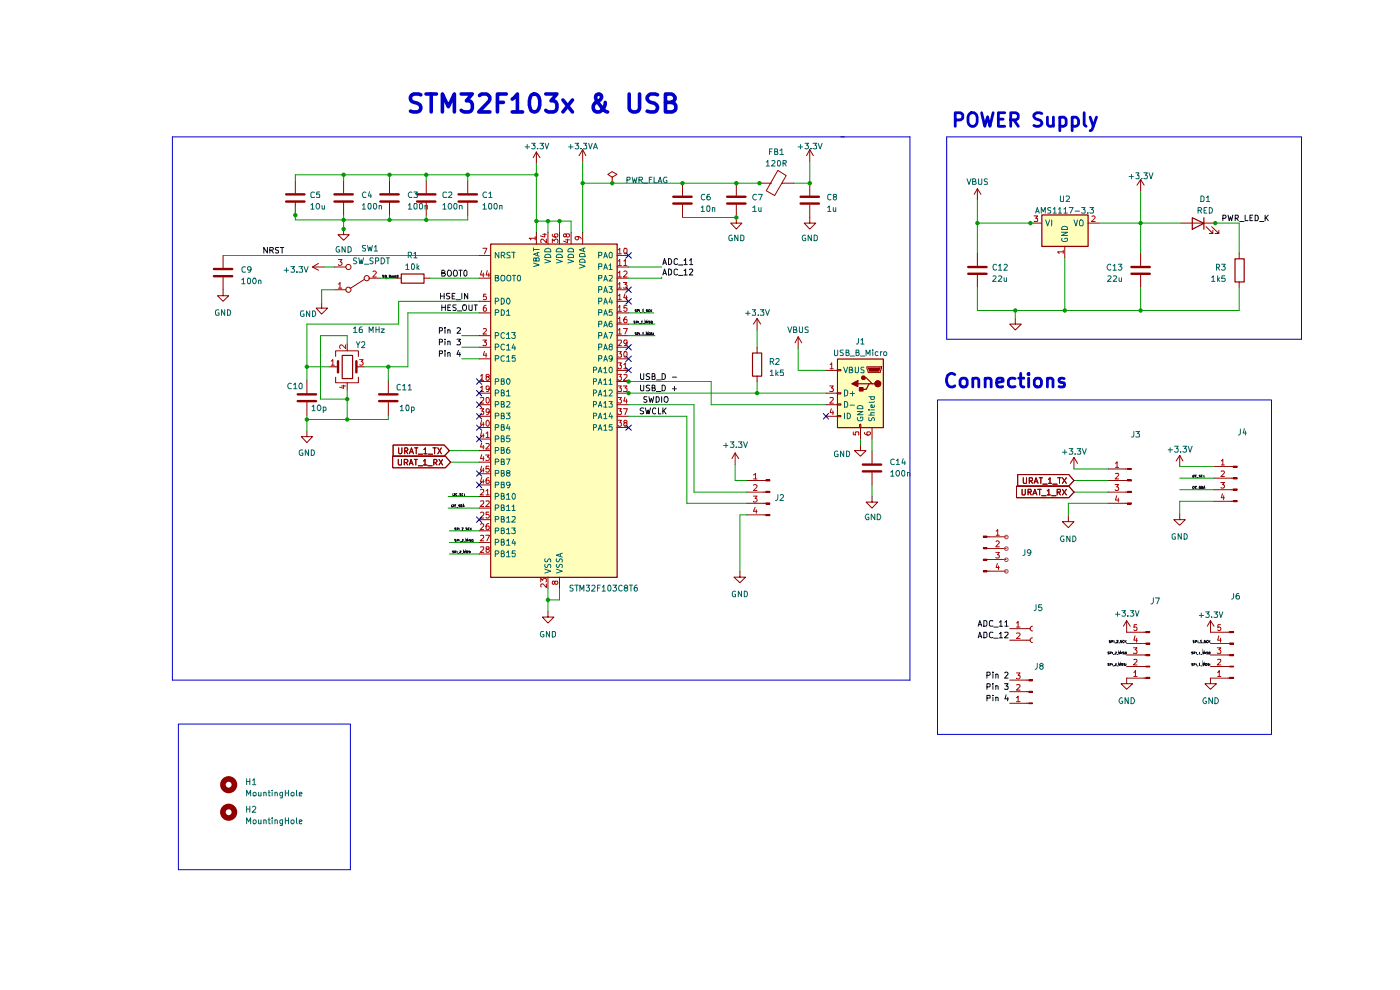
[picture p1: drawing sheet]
<svg xmlns="http://www.w3.org/2000/svg" width="297mm" height="210mm" viewBox="0 0 297 210" stroke-linecap="round" stroke-linejoin="round" font-family="sans-serif">
<g fill="#ffb">
<path d="M104.1 51.8h26.8v70.7h-26.8z"/>
<path d="M221 45.6h9.8v6.7h-9.8z"/>
<path d="M177.7 76.2h9.7v14.5h-9.7z"/>
</g>
<g fill="none" stroke="#0f0f0f" stroke-width=".21">
<path d="M56.7 52.5v1.2l-.7-1.2v1.2M57.2 53.1h.6l.2-.4-.2-.2h-.6v1.2M57.6 53.1l.4 .6M59.1 52.5h-.6l-.1 .2 .1 .3 .6 .3v.3h-.7M59.4 52.5h.8M59.9 52.5v1.2M81.4 58.5h-.3l.3 .2v.2h-.3M81.6 58.4l.1 .5 .1-.4 .1 .4 .1-.5M82.1 59h.3M82.6 58.6l.2-.1-.2-.1v.5l.2-.1v-.2M83 58.6l.3-.1v.4l-.3-.1zM83.4 58.6l.3-.1v.4l-.3-.1z"/>
<path d="M83.9 58.5h.1M83.9 58.4l.1 .5M84.3 58.4l.2 .1-.1 .4-.2-.1zM93.7 57.9h.4l.3-.3-.3-.3h-.4v1.3h.5l.3-.4-.4-.3M95.2 57.3a.46 .46 0 0 1 .6 .4v.5a.46 .46 0 0 1-.6 .4 .86 .86 0 0 1 0-1.3zM96.4 57.3a.46 .46 0 0 1 .6 .4v.5a.46 .46 0 0 1-.6 .4 .86 .86 0 0 1 0-1.3zM97.4 57.3h.6M97.7 57.3v1.3M98.5 57.5l.3-.2 .3 .3v.7l-.3 .3a.72 .72 0 0 1-.3-1.1zM140.6 58.3l.4-1.2 .4 1.2M140.6 56.1l.4-1.2 .4 1.2M140.7 58h.6"/>
<path d="M140.7 55.8h.6M141.8 57.1a.64 .64 0 0 1 .7 .6 .64 .64 0 0 1-.7 .6zM141.8 54.9a.64 .64 0 0 1 .7 .6 .64 .64 0 0 1-.7 .6zM143.8 57.2l-.5-.1-.3 .3 .1 .8 .2 .1 .5-.1M143.8 55l-.5-.1-.3 .3 .1 .8 .2 .1 .5-.1M143.9 58.4h1M143.9 56.2h1M145.1 57.4l.4-.3v1.2M145.1 55.3l.4-.4v1.2M145.1 58.3h.7M145.1 56.1h.7M146.3 57.2l.4-.1 .3 .3-.8 .9h.8"/>
<path d="M146.3 55.3l.3-.4v1.2M146.3 56.1h.7M259.4 46.3l.6-.1v-.5l-.6-.1v1.2M260.5 45.6l.3 1.2 .2-.8 .3 .8 .2-1.2M262 46.3l.6-.1v-.5l-.6-.1v1.2M262.3 46.3l.4 .5M263 47h.9M264.2 45.6v1.2h.5M265.2 46.2h.4M265.8 45.6h-.6v1.2h.6M266.3 45.6a.66 .66 0 0 1 .6 .5 .66 .66 0 0 1-.2 .7h-.4zM267.2 47h.9"/>
<path d="M268.4 45.6v1.2M268.6 46.1l.5 .7M269.1 45.6l-.7 .7M93.2 75l.6-.1v-.5h-.6v1.2M93.2 72.6h.6v-.6h-.6v1.1M93.2 70.2l.6-.1v-.5l-.6-.1v1.2M93.5 62.2v1.2M93.5 62.8h.7M93.7 64.7v1.2M93.7 65.2h.8M94.2 62.2v1.2M94.4 74.4v.1"/>
<path d="M94.4 72h.1M94.4 69.5v.1M94.4 69.9v.8M94.4 72.4v.7M94.4 74.8v.8M94.5 64.7v1.2M95 74.9l.2-.1 .3 .1v.7M95 72.5l.4-.1 .1 .7M95 70l.3-.1 .2 .2v.6M95 69.9v.8M95 72.4v.7M95 74.8v.8"/>
<path d="M95 65.2h.4M95.4 62.2l-.7 .1v.4l.7 .4-.2 .3-.5-.1M95.6 64.7h-.6v1.2h.6M95.9 62.8h.4M96.5 62.2h-.6v1.2h.6M96.8 64.7l-.7 .1v.3l.7 .4-.3 .4-.4-.1M96.8 63.6h.9M96.9 72h.8l-.4 .4 .4 .2-.1 .5h-.7M96.9 69.6l.5-.1 .3 .3-.8 .9h.8M97 66h1M97.3 74.3l-.4 .9h.8M97.5 74.8v.8"/>
<path d="M98 62.2v1.2M99.2 62.2v1.2l-.7-1.2v1.2M99.5 64.7v.9l.2 .3 .5-.1v-1.1M100.6 64.7h.7M100.9 64.7v1.2M134.7 68.1h-.2v.3h.2v.2l-.2-.1M135 68.4h.3l-.1-.3h-.2v.5M135 70.6h-.3l.1 .2h.2l-.1 .3-.2-.1M135 65.7h-.3v.2l.3 .1v.2h-.3M135.2 70.8h.2l.1-.1-.3-.1v.5M135.2 65.9h.2l.1-.2h-.3v.5M135.4 68.1v.5"/>
<path d="M135.6 68.6h.3M135.7 65.7v.5M135.7 70.6v.5M135.8 71.1h.4M135.8 66.2h.4M135.9 79.2v1.1l.2 .2 .5-.2v-1.1M136 68.3l.2-.2v.5M136 68.6h.3M136.3 70.7l.1-.1v.5M136.3 65.8l.1-.1v.5M136.3 71.1h.2M136.3 66.2h.2"/>
<path d="M136.4 68.6h.4M136.6 71.1h.4M136.6 66.2h.4M136.9 68.6v-.5l.1 .3 .2-.3v.5M137.1 71.1v-.5l.2 .3 .2-.3v.5M137.4 65.7h-.3v.2l.3 .1-.3 .2M137.4 68.1v.5M137.6 70.7h.4l-.1 .4-.3-.1zM137.8 79.3l-.5-.1-.2 .3 .1 .3 .6 .3-.2 .4-.5-.1M137.9 68.1h-.3v.3h.3l-.1 .2-.2-.1M137.9 65.7h-.2l-.2 .1 .1 .4 .3-.1M138 65.7v.5"/>
<path d="M138.1 68.1l.3 .1-.1 .4-.3-.2zM138.1 65.9l.2 .3M138.3 65.7l-.3 .3M138.3 79.8h.6v-.4l-.1-.2h-.5v1.3l.6-.1 .1-.3-.2-.3M138.4 70.6h-.3v.1l.3 .1-.1 .3-.2-.1M138.6 70.6v.5M140.5 79.2h.3l.3 .4v.6l-.3 .3h-.3zM136.6 86.6l-.5-.1-.3 .3 .2 .3 .5 .2v.4h-.7M136.9 86.5l.3 1.3 .3-.9 .2 .9 .3-1.3M137.2 84.2h-.6a.47 .47 0 0 0 .1 .5 .47 .47 0 0 0 .5 .1v.5h-.6M137.7 84.2l.2 1.1 .3-.8 .2 .8 .3-1.1M139.1 86.7v-.1a.42 .42 0 0 0-.7 .3l.1 .7 .3 .2 .3-.1"/>
<path d="M139.2 84.2h.4a.66 .66 0 0 1 .2 .7 .66 .66 0 0 1-.6 .4zM139.3 80.6h.9M139.7 86.5v1.3h.5M140.4 84.2v1.1M140.6 86.5v1.3M140.8 87.1l.5 .7M141.1 84.2h.5v.1a.65 .65 0 0 1-.4 1l-.3-.4zM141.3 86.5l-.7 .8M142.7 80h.8M95.8 107.1v.5M96 107.1h.2l-.2 .5h.2M96.1 104.7v.4"/>
<path d="M96.2 104.7h.3l-.3 .4h.3M96.3 116.9l-.3 .1 .3 .2-.3 .1M96.5 117.1h.1l.1-.2h-.2v.4M96.7 114.4h-.2v.2l.2 .1v.1h-.2M96.7 107.1h-.2v.4l.2 .1M96.7 112l-.2 .1 .2 .3h-.2M96.8 107.7h.4M97 114.7h.2v-.3h-.2v.4M97 104.7h-.3l-.1 .2 .1 .2h.3M97 112.2l.2-.1-.2-.1v.5M97 116.9v.4M97.1 105.2h.3"/>
<path d="M97.1 117.4h.3M97.4 112v.5M97.4 114.4v.4M97.5 116.9l.3 .1-.3 .3h.3M97.6 107.1h-.3l.3 .4-.3 .1M97.6 114.9h.3M97.6 112.5h.3M97.7 107.1h.3l-.1 .5h-.2zM97.8 104.7l-.3 .1 .3 .2-.3 .1M97.9 117.4h.4M98 114.4h.3l-.3 .4h.3M98 112.1l.3-.1-.3 .5h.3"/>
<path d="M98.2 107.6l.1-.5 .2 .5M98.3 104.7l-.3 .1v.3h.3M98.3 107.5h.1M98.3 117.3v-.4l.2 .3 .2-.3v.4M98.3 114.9h.5M98.3 112.5h.5M98.5 104.7v.4h.2M98.8 114.8v-.4l.2 .4 .2-.4v.4M98.9 116.9h.3v.4h-.3zM99.1 112h-.3v.1l.3 .1-.1 .3-.2-.1M99.4 114.4v.4M99.6 112.1a.23 .23 0 0 0-.4 .1 .23 .23 0 0 0 .3 .3l.1-.1"/>
<path d="M99.7 116.9h-.3l.3 .3-.3 .1M99.8 112v.5M99.9 114.4h-.3v.2l.3 .1v.1h-.3M99.9 112.1l.1 .4M99.9 116.9v.4M100 112l-.2 .2M100.1 114.4l.3 .1v.3h-.4z"/>
<circle cx="98.5" cy="65.2" r=".57"/>
</g>
<g fill="none" stroke="#910000" stroke-width="1.2">
<circle cx="48.5" cy="166.5" r="1.23"/>
<circle cx="48.5" cy="172.3" r="1.23"/>
</g>
<g fill="none" stroke="#910000" stroke-width=".21">
<path d="M62.7 38.4v2.6M72.9 38.4v2.6M82.6 38.4v2.6M90.4 38.4v2.6M99.2 38.4v2.6M113.8 32.3l-.7 1.1M113.8 32.3l.8 1.1M113.8 32.3v2.4M123.6 31.7l-.8 1.3M123.6 31.7l.7 1.3M123.6 31.7v2.5M129.9 37.6l1-.6-1-.6-1 .6 1 .6v1.3"/>
<path d="M129.9 38.9h.1M144.8 38.9v2.6M156.2 38.9v2.6M161.1 38.9h2.4M163.5 38.9h.1M165 36.1l1.8 1.2-2.5 4.2-1.7-1zM165.9 38.9h.1M165.9 38.9h2.5M171.8 31.7v2.5M171.8 38.9v2.6M171.8 31.7l-.7 1.3M171.8 31.7l.7 1.3"/>
<path d="M242 38.1v2.5M242 38.1l-.8 1.2M242 38.1l.7 1.2M47.3 58.8v3.9h1.2l-1.2 1.2-1.2-1.2h1.2M47.3 54.2v2.7M62.7 42.9v2.7M66.3 56.6h2.4M66.3 56.6l1.3 .7M67.6 55.9l-1.3 .7M70.9 56.6h2.5M72.9 48.6v1.2h1.2l-1.2 1.2-1.2-1.2h1.2M72.9 42.9v2.7"/>
<path d="M77.3 59.3l-3.1 1.9M78.2 59h2.5M82.6 42.9v2.7M83.9 59h1.2M89.9 59h1.3M90.4 42.9v2.7M99.2 42.9v2.7M101.7 59h2.4M101.7 54.2h2.4M113.8 49.3v2.4M116.2 49.3v2.4M118.7 49.3v2.4"/>
<path d="M121.2 49.3v2.4M123.6 49.3v2.4M130.9 59h2.4M130.9 56.6h2.4M130.9 54.2h2.4M144.8 43.4v2.7M156.2 43.4v3.9h1.2l-1.2 1.3-1.2-1.3h1.2M171.8 43.4v3.9h1.3l-1.3 1.3-1.2-1.3h1.2M207.3 40v2.5M207.3 53.7v2.7M207.3 58.3v2.7M207.3 40l-.6 1.2"/>
<path d="M207.3 40l.8 1.2M218.6 47.3h2.4M225.9 52.2v2.5M230.8 47.3h2.4M242 53.7v2.7M242 58.3v2.7M250.5 47.3h7.3M255.9 48.1l1.4 1.4h-.7h.7v-.7M257 48.1l1.6 1.4h-.8h.8v-.7M262.9 53.7v1.2M262.9 59.8v1.2M68.2 64.2v1.2h1.3l-1.3 1.2-1.1-1.2h1.1"/>
<path d="M69.9 77.8h1.8M70.9 61.5h2.5M71.2 75.6v-1.2h4.8v1.2M73.7 72.9v1.5M75.6 77.8h1.7M101.7 63.9h2.4M101.7 66.4h2.4M101.7 71.2h2.4M101.7 73.7h2.4M101.7 76.1h2.4M130.9 61.5h2.4M130.9 63.9h2.4"/>
<path d="M130.9 66.4h2.4M130.9 71.2h2.4M130.9 73.7h2.4M130.9 76.1h2.4M130.9 68.7h2.4M130.9 78.6h2.4M160.6 67.6l-.8 1.1M160.6 67.6l.8 1.1M160.6 67.6v2.4M160.6 73.7v1.1M160.6 79.8v1.1M169.3 71.5l-.6 1.2"/>
<path d="M169.3 71.5l.8 1.2M169.3 71.5v2.4M183.9 77.8h3.1v.3l-.2 .9h-2.7zM215.4 67.6v1.1h1.3l-1.3 1.3-1.2-1.3h1.2M65.1 91.4v1.2h1.2l-1.2 1.3-1.2-1.3h1.2M65.1 80.7v2.7M65.1 85.3v2.8M71.2 80v1.2h4.8v-1.2M73.7 81.2v1.5M82.4 80.7v2.7M82.4 85.3v2.8M83.3 96.8h11.2l1.1 1.2-1.1 1.2h-11.2z"/>
<path d="M83.4 94.4h10.8l1.1 1.2-1.1 1.2h-10.8zM84.5 97.4v1.1l.2 .1 .5-.1v-1.1M84.6 95v1.1l.2 .2 .5-.3v-1M85.8 98.1h.5l.2-.2-.1-.4-.6-.1v1.2M85.8 95.7l.6-.1v-.5l-.6-.1v1.3M86.1 95.7l.4 .6M86.1 98.1l.4 .5M86.9 96.3l.4-1.3 .4 1.3M86.9 98.6l.3-1.2 .4 1.2M86.9 98.3h.6M87 95.8h.5M87.9 97.4h.7"/>
<path d="M88 95h.6M88.2 97.4v1.2M88.3 95v1.3M88.7 96.3h1M88.7 98.8h1M89.8 97.8l.4-.4v1.2M89.8 98.6h.8M89.9 95.3l.4-.3v1.3M89.9 96.3h.7M90.8 98.8h.9M90.8 96.3h1M91.9 95h.6"/>
<path d="M92 98.1h.5l.2-.2-.1-.4-.6-.1v1.2M92.2 95v1.3M92.3 98.1l.4 .5M92.9 95l.7 1.3M93.1 97.4l.8 1.2M93.6 95l-.7 1.3M93.9 97.4l-.8 1.2M101.7 80.9h2.4M101.7 83.4h2.4M101.7 85.8h2.4M101.7 88.3h2.4M101.7 90.7h2.4"/>
<path d="M101.7 93.1h2.4M101.7 95.6h2.4M101.7 98h2.4M130.9 80.9h2.4M130.9 83.4h2.4M130.9 85.8h2.4M130.9 88.3h2.4M130.9 90.7h2.4M156 96.1l-.7 1.2M156 96.1l.7 1.2M156 96.1v2.4M185 95.6v2.7"/>
<path d="M101.7 100.5h2.4M101.7 102.9h2.4M101.7 105.3h2.4M101.7 107.8h2.4M101.7 110.2h2.4M101.7 112.6h2.4M101.7 115.1h2.4M101.7 117.5h2.4M185 105.3v1.2h1.2l-1.2 1.3-1.3-1.3h1.3M185 100.2v2.7M116.2 129.7v1.2h1.3l-1.3 1.3-1.1-1.3h1.1M116.2 122.4v2.4"/>
<path d="M118.7 122.4v2.4"/>
<circle cx="73.9" cy="56.6" r=".55"/>
<circle cx="77.8" cy="59" r=".55"/>
<circle cx="73.9" cy="61.5" r=".55"/>
</g>
<g fill="none" stroke="#910000" stroke-width=".51">
<path d="M45.4 57.1h3.9M45.4 58.6h3.9M60.7 41.2h3.9M60.7 42.8h3.9M70.9 41.2h3.9M70.9 42.8h3.9M80.7 41.2h3.9M80.7 42.8h3.9M88.5 41.2h3.9M88.5 42.8h3.9M97.3 41.2h3.9M97.3 42.8h3.9"/>
<path d="M142.8 41.7h3.9M142.8 43.2h3.9M154.3 41.7h3.9M154.3 43.2h3.9M169.8 41.7h3.9M169.8 43.2h3.9M205.4 56.6h3.9M205.4 58.1h3.9M240 56.6h3.9M240 58.1h3.9M71.7 76.6v2.4M75.6 76.6v2.4"/>
<path d="M63.2 83.6h3.9M63.2 85.1h3.9M80.4 83.6h3.9M80.4 85.1h3.9M183 98.5h3.9M183 100h3.9"/>
</g>
<path d="M85.1 58.1h4.9v2h-4.9zM104.1 51.8h26.8v70.7h-26.8zM221 45.6h9.8v6.7h-9.8zM252.9 46.2l2.5 1.2-2.5 1.2zM255.4 46.2v2.4M262 54.9h1.9v4.9h-1.9zM72.6 75.4h2.2v4.9h-2.2zM159.6 74.9h2v4.9h-2zM177.7 76.2h9.7v14.5h-9.7z" fill="none" stroke="#910000" stroke-width=".25"/>
<g fill="none" stroke="#b90000" stroke-width=".21">
<path d="M71.8 55h.8l-.5 .5 .4 .1 .1 .4-.3 .3h-.3l-.2-.2M79.2 57.7l.4-.2 .2 .3-.7 1h.7M102.2 57.4l-.3 .9h.8M102.4 52.7h.9l-.5 1.1M102.5 57.9v.9M103.4 57.4l-.3 .9h.8M103.7 57.9v.9M113.5 50.5h-1.2l.3 .2v.2M113.5 50.2v.7M115.1 49.7h.8M115.6 49.5v.8l-1-.3M115.9 50.7v.8l-.8-.8-.4 .3 .1 .5"/>
<path d="M117.2 51.5v-.8l.4 .4 .3-.4 .4 .1v.7M117.2 49.7l.1 .4 .8 .2 .3-.3-.1-.4h-.5l-.2 .2v.2l.3 .3M120 50.9h.8M120.1 49.8l.1-.2h.5l.1 .2v.2l-.2 .3-.5-.1v-.4l-.1-.2-.5 .2v.2l.3 .3 .3-.3M120.4 50.7v.8l-.9-.4M122.5 50.2h.2l.1 .4-.3 .3h-.2l-.3-.3 .2-.4h.7l.3 .2 .1 .3M131.1 53l.4-.3v1.1M131.1 55.4h.2l.2-.4v1.3M131.1 57.8h.2l.2-.3v1.3M131.1 53.8h.7M131.1 56.3h.7M131.1 58.8h.7"/>
<path d="M132.2 59.9h.8l-.4 .5 .4 .1v.5h-.8M132.3 55.4l.4-.4v1.3M132.3 57.7l.5-.2 .2 .2v.3l-.8 .8h.8M132.3 56.3h.7M132.4 52.7h.4l.2 .1v.8a.35 .35 0 0 1-.4 .2 .35 .35 0 0 1-.3-.4zM219.4 45.8h.7l-.4 .5h.3l.1 .2-.1 .5-.6-.1M225.5 53.4h-1.1l.3 .4M225.5 53.1v.7M231.6 45.9l.5-.1 .2 .3-.7 .9h.7M70.3 76.6l.3-.3v1.2M70.3 77.5h.6M71.8 60.3l.3-.4v1.2"/>
<path d="M71.8 61.1h.8M73.3 73.1v.8l-.8-.8-.5 .3v.3l.2 .2M76.3 76.3h.7l-.4 .4 .4 .3v.4h-.7M101.9 79.8l.4-.4v1.3M102.4 72.1h.8l-.4 .5h.3v.6h-.7M102.5 69.8l.5-.1 .2 .3-.8 .9h.8M102.8 74.5l-.3 .9h.8M103.1 62.4h-.5l-.1 .6 .2-.2 .4 .1v.6h-.6M103.1 64.8a.72 .72 0 0 0-.6 .5 .72 .72 0 0 0 .3 .7h.3l.1-.5a.35 .35 0 0 0-.3-.2 .35 .35 0 0 0-.4 .2M103.1 74.9v.9M103.3 79.9l-.2-.1v-.3h.6v.4h-.4l-.2 .2v.4l.2 .2h.2l.3-.3-.1-.4-.2-.1M131.1 60.3l.4-.4v1.2"/>
<path d="M131.1 62.7l.4-.3v1.2M131.1 65.2l.4-.4v1.2M131.1 67.6h.2l.2-.4v1.3M131.1 70l.4-.3v1.2M131.1 72.2h.7v.4l-.7 .7h.7M131.1 74.6h.7l-.3 .4 .3 .1v.6h-.7M131.1 77h.7l-.3 .5 .3 .1v.5l-.1 .1h-.4l-.2-.1M131.1 79.4h.7l-.3 .5 .3 .1v.5l-.1 .2h-.4l-.2-.2M131.1 61.1h.7M131.1 63.6h.7M131.1 66h.7M131.1 68.5h.7"/>
<path d="M131.1 70.9h.7M132.2 69.7h.9l-.5 1.2M132.3 77.3l.4-.3v1.2M132.3 79.5h.7v.4l-.8 .8h.8M132.3 78.2h.7M132.4 74.7l.4-.1 .2 .2v.7l-.2 .3-.4-.1zM132.6 62.3l-.3 .9h.8M132.9 67.2h-.2a.93 .93 0 0 0-.3 1.2l.4 .1 .2-.2v-.5l-.6-.1-.1 .2M132.9 62.7v.9M133 64.8h-.6l-.1 .6h.7v.5l-.2 .1-.5-.1M133 72.6l-.1 .2a.43 .43 0 0 1-.5-.1 .43 .43 0 0 1 0-.6l.6 .1v.9l-.6 .2M72.5 81.9h.8"/>
<path d="M72.9 81.7v.7l-.9-.3M101.9 86.7h.7l-.4 .5 .4 .1v.5l-.2 .2h-.4l-.1-.2M101.9 82.2l.4-.3v1.2M101.9 84.4l.6-.1 .1 .5-.7 .7h.7M101.9 80.7h.7M101.9 83.1h.7M102.2 89.2l-.3 .8h.8M102.2 91.5l-.3 1h.8M102.2 94l-.3 .8h.8M102.2 96.4l-.3 .9h.8M102.2 98.9l-.3 .8h.8M102.5 89.6v.8"/>
<path d="M102.5 92v.8M102.5 94.5v.7M102.5 96.9v.8M102.5 99.3v.9M103 96.5h.8l-.4 .4 .3 .1v.6h-.7M103.1 84.5l.2-.2h.3a.77 .77 0 0 1-.1 1.2l-.4-.2zM103.1 91.9l.4-.3v1.2M103.1 94.1h.6l.1 .3-.8 .8h.8M103.1 92.8h.7M103.4 89.2a.68 .68 0 0 1 .4 .6 .68 .68 0 0 1-.4 .6l-.3-.2v-.8zM103.7 98.9h-.6v.6l.6-.1a.45 .45 0 0 1 0 .6 .45 .45 0 0 1-.6 .1v-.1M103.8 82.4l-.3 .2h-.2l-.2-.1v-.5l.4-.1 .3 .2-.2 .9-.4 .1"/>
<path d="M103.8 87.3l-.1 .2-.6-.1v-.5l.2-.2 .4 .2a.85 .85 0 0 1-.2 1.1h-.3M131.1 81.9h.7l-.3 .4 .3 .2v.5h-.7M131.1 84.3h.7l-.3 .4 .3 .2v.5h-.7M131.1 86.7h.7l-.3 .5 .3 .1v.5l-.1 .2h-.4l-.2-.2M131.1 89.2h.7l-.3 .5h.3v.6l-.1 .1h-.4l-.2-.1M132.2 81.9h.8l-.4 .4 .4 .2v.5h-.8M132.2 86.7h.9l-.5 1.3M132.6 84.2l-.3 .9h.8M132.6 89.7h-.2a.34 .34 0 0 1 .1-.5 .34 .34 0 0 1 .5 .1l-.1 .4h-.3l-.3 .2 .1 .4 .2 .1 .4-.1v-.5l-.2-.1M132.9 84.7v.8M101.9 103.9h.7v.4l-.7 .7h.7M101.9 106.3h.6l.1 .5-.7 .6h.7"/>
<path d="M101.9 108.8l.2-.2 .4 .1 .1 .5-.7 .7h.7M101.9 111.2l.5-.1 .2 .1v.4l-.7 .7h.7M101.9 113.6h.7v.4l-.7 .7h.7M101.9 116.1l.6-.1 .1 .5-.7 .7h.7M102.2 101.3l-.3 .9h.8M102.5 101.8v.7M103 113.5h.9l-.6 1.2M103.1 104.1l.4-.3v1.2M103.1 106.3h.6l.1 .3-.8 .8h.8M103.1 105h.7M103.3 116.5l-.2-.1v-.3l.6-.1v.4l-.6 .2v.5l.4 .1a.35 .35 0 0 0 .3-.4 .35 .35 0 0 0-.3-.3M103.7 101.3l-.4 .1-.2 .3v.7l.6 .1v-.6h-.5l-.1 .1"/>
<path d="M103.7 108.6h-.6v.6l.4-.1 .3 .3-.1 .4-.4 .1-.2-.2M103.7 111.1l-.4 .1-.2 .2v.8l.2 .1h.4v-.7h-.5l-.1 .2M114.7 123.4v-.7l.4 .4 .3-.4 .5 .1-.1 .6M115.9 123.9v.7l-.7-.7h-.4v.6M117.7 123.5l.1-.2 .5 .1a.35 .35 0 0 1-.2 .5 .35 .35 0 0 1-.4-.4l-.1-.2-.4 .1v.5h.2l.3-.2"/>
</g>
<g fill="none" stroke="#006665" stroke-width=".21">
<path d="M105.1 58.9h.6v-.5h-.6v1.2h.5l.2-.4-.3-.3M105.8 53.5v1.2l-.7-1.2v1.2M106.3 54.2h.5l.3-.3-.1-.3-.7-.1v1.2M106.7 54.2l.4 .5M107.7 58.4h.5a.77 .77 0 0 1-.2 1.2l-.3-.1a.87 .87 0 0 1 0-1.1zM108.2 53.6h-.6a.57 .57 0 0 0 .6 .7l-.1 .4h-.6M108.5 53.5h.8M108.7 58.4h.7M109 53.5v1.2M109 58.4v1.2M109.9 58.4h.3l.2 .2v.7l-.2 .2a.6 .6 0 0 1-.5-.4 .6 .6 0 0 1 .2-.7zM113.2 55.8l1.2 .4-1.2 .4"/>
<path d="M113.2 52.6v.7M113.2 52.9h1.2M113.7 54.9l.2-.2h.4l.1 .2v.5h-1.2v-.5l.2-.2 .3 .2v.5M114 53.6v.6M114.4 53.5l-1.2 .4 1.2 .5M115.6 55l1.2 .5-1.2 .3M115.7 52.9a.66 .66 0 0 1 .7-.2 .66 .66 0 0 1 .4 .7h-1.2zM115.7 54h1l.1 .6h-1.2zM118 55l1.3 .5-1.3 .3M118.1 52.9a.67 .67 0 0 1 .8-.2 .67 .67 0 0 1 .4 .7h-1.3zM118.2 54a.72 .72 0 0 1 1.1 .6h-1.3zM120.5 55l1.2 .5-1.2 .3"/>
<path d="M120.6 52.9a.72 .72 0 0 1 1.1 0v.5h-1.2zM120.6 54h.9l.2 .2v.4h-1.2zM122.9 56l1.2 .5-1.2 .4M122.9 55.2a.66 .66 0 0 1 .8-.2 .66 .66 0 0 1 .4 .6h-1.2zM122.9 54l.3-.2h.7l.2 .6h-1.2zM123.8 52.7v.6M124.1 52.6l-1.2 .4 1.2 .4M127 54.2h.5l.2-.2v-.4l-.7-.1v1.2M127 56.6h.6l.1-.6h-.7v1.1M127 59l.7-.1v-.4l-.7-.1v1.2M128.1 54.7l.3-1.2 .5 1.2M128.1 57.1l.3-1.1 .5 1.1"/>
<path d="M128.1 59.6l.3-1.2 .5 1.2M128.2 54.4h.6M128.2 56.8h.6M128.2 59.3h.6M129.2 56.3l.3-.3v1.1M129.2 58.5h.7v.4l-.7 .7h.7M129.2 57.1h.7M129.4 53.6l.2-.1 .3 .3v.7l-.2 .2h-.3l-.2-.4zM221.8 46.6l.4 1.3 .5-1.3M223.1 46.6v1.3M225.2 49.3h1.3l-1.3 .7h1.3M225.3 50.5l-.1 .4 .3 .3h.6l.4-.3-.1-.4h-.5v.2"/>
<path d="M225.4 48.1h.9l.2 .6h-1.3zM227.8 46.6l.5 1.3 .3-1.3M229.3 46.6h.2l.3 .3v.8l-.3 .2-.5-.2v-.8zM105.1 63.9h.5l.2-.4-.2-.3h-.5v1.3M105.1 66.3h.6l.1-.2-.1-.3-.6-.1v1.2M105.1 71.2l.6-.1 .1-.3-.2-.3h-.5v1.3M105.1 73.7h.5l.2-.5-.2-.2h-.5v1.2M105.1 76.1h.5l.2-.2-.1-.4-.6-.1v1.2M106.3 63.2a.64 .64 0 0 1 .7 .7 .64 .64 0 0 1-.7 .6zM106.3 65.7a.66 .66 0 0 1 .7 .4 .66 .66 0 0 1-.2 .8h-.5zM107 70.7l-.1-.1a.61 .61 0 0 0-.6 .3 .61 .61 0 0 0 0 .7l.4 .2 .3-.2M107 73.1l-.2-.1a.65 .65 0 0 0-.6 .6 .65 .65 0 0 0 .6 .6l.2-.1"/>
<path d="M107 75.5l-.2-.1a.67 .67 0 0 0-.5 .5 .67 .67 0 0 0 .2 .7l.5-.1M107.4 66l.5-.3v1.2M107.4 70.9l.5-.4v1.3M107.4 73.3l.5-.3v1.2M107.4 75.8l.5-.4v1.2M107.4 66.9h.8M107.4 71.8h.8M107.4 74.2h.8M107.4 76.6h.8M107.8 63.2a.68 .68 0 0 1 .4 .7 .68 .68 0 0 1-.4 .6 .75 .75 0 0 1 0-1.3zM108.5 70.5h.8l-.3 .5 .3 .1v.5l-.2 .2-.6-.2M109 73l-.4 .8h.8"/>
<path d="M109.2 73.4v.8M109.3 75.4h-.6l-.1 .6 .2-.1h.3l.2 .1v.5h-.7M125.9 78.5h.5l.2-.2-.1-.3-.6-.1v1.2M126.9 79.1l.4-1.2 .4 1.2M127 61.5l.7-.1v-.4l-.2-.2h-.5v1.3M127 63.9h.5l.2-.1v-.4l-.2-.2h-.5v1.3M127 66.3h.6l.1-.5-.7-.1v1.2M127 68.7h.6l.1-.5h-.7v1.1M127 71.2l.7-.1v-.4l-.2-.2h-.5v1.3M127 73.7h.5l.2-.2v-.4l-.2-.1h-.5v1.2M127 76.1h.5l.2-.2v-.4l-.7-.1v1.2M127 78.7h.6"/>
<path d="M128.1 62.1l.3-1.3 .5 1.3M128.1 64.5l.3-1.3 .5 1.3M128.1 66.9l.3-1.2 .5 1.2M128.1 69.3l.3-1.1 .5 1.1M128.1 71.8l.3-1.3 .5 1.3M128.1 74.2l.3-1.2 .5 1.2M128.1 76.6l.3-1.2 .5 1.2M128.1 78.2l.3-.3v1.2M128.1 79.1h.7M128.2 61.7h.6M128.2 64.1h.6M128.2 66.5h.6"/>
<path d="M128.2 69h.6M128.2 71.5h.6M128.2 73.9h.6M128.2 76.3h.6M129.2 60.8h.7l-.4 .5 .4 .1v.5l-.2 .2h-.3l-.2-.2M129.2 70.5h.8l-.5 1.3M129.4 77.9h.3l.2 .2v.7l-.4 .3a.77 .77 0 0 1-.1-1.2zM129.5 73.5l-.3-.3 .3-.2h.2l.2 .4-.4 .1-.3 .2v.3l.3 .2 .4-.1v-.4l-.2-.2M129.5 63.2l-.3 .9h.8M129.8 68.2h-.4l-.2 .9 .3 .2h.4v-.6l-.2-.1h-.2l-.3 .2M129.8 63.7v.8M129.9 65.7h-.6l-.1 .6 .2-.2h.3l.2 .2v.5h-.7"/>
<path d="M129.9 75.9v.2a.42 .42 0 0 1-.6 0 .42 .42 0 0 1 0-.6h.6v.9l-.2 .2h-.3M105.1 80.9h.6l.1-.4-.1-.2h-.6v1.2M105.1 83.4h.5l.2-.4-.2-.3h-.5v1.3M105.1 85.8h.5l.2-.2-.1-.3-.6-.1v1.2M105.1 88.2h.6l.1-.1-.1-.4-.6-.1v1.2M105.1 90.7l.6-.1 .1-.3-.1-.2h-.6v1.2M105.1 93.1l.6-.1 .1-.3-.2-.2h-.5v1.2M105.1 95.6h.5l.2-.4-.2-.3h-.5v1.3M105.1 98h.6l.1-.2-.1-.4h-.6v1.1M106.3 80.9h.5l.1-.5-.6-.1v1.2l.6-.1 .1-.3-.2-.2M106.3 83.3l.6-.1v-.3l-.1-.2h-.5v1.3l.6-.1 .1-.3-.2-.3M106.3 85.8l.6-.1v-.4l-.6-.1v1.2h.6l.1-.4-.2-.2"/>
<path d="M106.3 88.2h.5l.1-.1v-.4l-.6-.1v1.2h.6l.1-.4-.2-.2M106.3 90.6h.5l.1-.4-.6-.1v1.2l.6-.1 .1-.4-.2-.2M106.3 93h.5l.1-.4-.1-.1h-.5v1.2l.6-.1 .1-.3-.2-.3M106.3 95.5l.6-.1v-.3l-.1-.2h-.5v1.3l.6-.1 .1-.3-.2-.3M106.3 98h.5l.1-.2v-.4h-.6v1.1h.6l.1-.3-.1-.2h-.1M107.4 83.1l.5-.4v1.3M107.4 85.3l.5-.1 .3 .2-.8 1h.8M107.4 87.6h.8l-.4 .5 .4 .2v.3l-.2 .2-.6-.1M107.4 97.4h.8l-.5 1.1M107.4 84h.8M107.5 80.5l.2-.2a.6 .6 0 0 1 .6 .6 .6 .6 0 0 1-.4 .6l-.3-.1-.2-.4zM107.8 90l-.4 .8h.8"/>
<path d="M108 94.9l-.3 .1-.2 .2-.1 .7 .3 .3h.2l.3-.3v-.3l-.2-.2h-.4l-.2 .2M108 90.4v.9M108.1 92.5h-.6l-.1 .5h.7l.1 .5-.3 .2-.5-.1M125.9 80.9h.6l.1-.4-.2-.2h-.5v1.2M125.9 83.4h.4l.3-.4-.3-.3h-.4v1.3M125.9 85.8h.4l.3-.2-.1-.3-.6-.1v1.2M125.9 88.2h.5l.2-.1-.1-.4-.6-.1v1.2M125.9 90.7l.6-.1 .1-.3-.2-.2h-.5v1.2M126.9 81.5l.4-1.2 .4 1.2M126.9 84l.4-1.3 .4 1.3M126.9 86.4l.4-1.2 .4 1.2M126.9 88.8l.4-1.2 .4 1.2"/>
<path d="M126.9 91.3l.4-1.2 .4 1.2M127 81.2h.6M127 83.6h.6M127 86h.6M127 88.5h.6M127 90.9h.6M128.1 80.7l.3-.4v1.2M128.1 83.1l.3-.4v1.3M128.1 85.5l.3-.3v1.2M128.1 88l.3-.4v1.2M128.1 90.4l.3-.3v1.2M128.1 84h.7"/>
<path d="M128.1 81.5h.7M128.1 86.4h.7M128.1 88.8h.7M128.1 91.3h.7M129.2 80.7l.3-.4v1.2M129.2 82.9l.2-.2h.3l.2 .2v.3l-.7 .8h.7M129.2 85.2h.7l-.4 .5 .4 .1v.5h-.7M129.2 81.5h.7M129.5 87.5l-.3 .9h.8M129.8 88.1v.7M129.9 90.1h-.6l-.1 .5h.7v.6h-.7M105.1 100.4h.6l.1-.4-.1-.2h-.6v1.2"/>
<path d="M105.1 102.9l.6-.1 .1-.4-.1-.1h-.6v1.2M105.1 105.3h.5l.2-.4-.2-.3h-.5v1.3M105.1 107.8h.5l.2-.3-.1-.3-.6-.1v1.2M105.1 110.1h.6l.1-.1-.1-.4h-.6v1.1M105.1 112.6l.6-.1 .1-.3-.1-.2h-.6v1.2M105.1 115.1l.6-.1 .1-.4-.2-.2h-.5v1.3M105.1 117.5h.5l.2-.4-.2-.3h-.5v1.3M106.3 100.4h.5l.1-.2-.1-.4h-.5v1.2l.6-.1 .1-.3-.2-.2M106.3 102.8h.5l.1-.4-.6-.1v1.2l.6-.1 .1-.4-.2-.2M106.3 105.2h.6v-.4l-.1-.2h-.5v1.3l.6-.1 .1-.3-.2-.3M106.3 107.7l.6-.1v-.4l-.6-.1v1.2h.6l.1-.4-.2-.2M106.3 110.1h.5l.1-.1v-.4h-.6v1.1h.6l.1-.4-.2-.2"/>
<path d="M106.3 112.5h.5l.1-.4-.6-.1v1.2l.6-.1 .1-.3-.2-.3M106.3 115h.5l.1-.4-.1-.2h-.5v1.3l.6-.1 .1-.4-.2-.2M106.3 117.4l.6-.1v-.3l-.1-.2h-.5v1.3l.6-.1 .1-.3-.2-.3M107.4 105l.5-.4v1.3M107.4 107.4l.5-.3v1.2M107.4 109.9l.5-.3v1.1M107.4 112.3l.5-.3v1.2M107.4 114.7l.5-.3v1.3M107.4 117.2l.5-.4v1.3M107.4 105.9h.8M107.4 108.3h.8M107.4 110.7h.8"/>
<path d="M107.4 113.2h.8M107.4 115.7h.8M107.4 118.1h.8M107.7 100.3l-.3-.2 .2-.3h.4l.2 .2-.1 .2a.51 .51 0 0 0-.6 .7h.6l.1-.3-.3-.3M108.2 102.8l-.2 .2h-.4l-.2-.2v-.4l.2-.1h.4a.88 .88 0 0 1-.1 1.2h-.3M108.5 112h.8l-.3 .4 .3 .1v.6h-.8M108.6 107.4l.4-.3v1.2M108.6 109.6h.7v.5l-.8 .6h.8M108.6 108.3h.7M108.8 104.7l.2-.1 .3 .3v.8l-.3 .2a.71 .71 0 0 1-.2-1.2zM109 114.4l-.4 .8h.8M109.2 114.8v.9"/>
<path d="M109.3 116.8h-.6l-.1 .6 .6-.1 .1 .6-.2 .2h-.3l-.2-.2M115.7 119.7l-.1 .4 .2 .3 .4-.2 .1-.5h.4l.1 .2v.5M115.7 118.5v.6h.5l.1-.5 .3-.1 .2 .3v.4M118.1 119.7l-.1 .4 .3 .3 .2-.1 .3-.6h.3l.2 .2-.1 .5M118.1 118.5v.6h.4l.2-.5 .3-.1 .3 .3-.1 .4M118.9 117.5v.5M119.3 117.3l-1.3 .5 1.3 .4M115.6 120.7l1.2 .5-1.2 .4M118 120.7l1.3 .5-1.3 .4"/>
<circle cx="106.7" cy="59" r=".58"/>
</g>
<path d="M184.2 78.1h2.5l-.3 .6h-1.9z" fill="#910000"/>
<path d="M184.2 78.1h2.5l-.3 .6h-1.9z" fill="none" stroke="#910000" stroke-width=".21"/>
<circle cx="186.2" cy="81.4" r=".64" fill="#910000"/>
<g fill="none" stroke="#910000" stroke-width=".25">
<path d="M182 81.4h2.4M183.2 80.1h.6l1.2 1.3h.6M185 81.4h-.6l-.6 1.2h-1.2"/>
<circle cx="186.2" cy="81.4" r=".64"/>
</g>
<circle cx="183.2" cy="80.1" r=".38" fill="#910000"/>
<circle cx="183.2" cy="80.1" r=".38" fill="none" stroke="#910000" stroke-width=".25"/>
<path d="M182.4 90h.2v.7h-.2z" fill="none" stroke="#910000" stroke-width=".21"/>
<path d="M182.3 82.2h.7v.7h-.7z" fill="#910000"/>
<path d="M182.3 82.3h.8v.6h-.8z" fill="none" stroke="#910000" stroke-width=".25"/>
<path d="M180.7 81.4l1.3-.7v1.3z" fill="#910000"/>
<path d="M180.7 81.4l1.3-.7v1.3z" fill="none" stroke="#910000" stroke-width=".25"/>
<path d="M175.3 78.6h2.3M177.6 78.4h.8v.3h-.8zM175.3 83.4h2.3M175.3 85.8h2.3M175.3 88.3h2.3M177.6 83.3h.8v.3h-.8zM177.6 85.7h.8v.2h-.8zM177.6 88.1h.8v.3h-.8zM182.5 94.4v1.2h1.2l-1.2 1.2-1.2-1.2h1.2M182.5 90.7v2.4M185 90.7v2.4" fill="none" stroke="#910000" stroke-width=".21"/>
<path d="M176.1 77.3l.3-.3v1.2M176.1 78.2h.7M176 81.9h.8l-.4 .4 .4 .2-.1 .6-.7-.1M176.1 84.4l.6-.1 .1 .4-.8 .8h.8M176.4 86.7l-.3 .8h.8M176.7 87.1v.9M181 91.6v.6l.5 .1v-.7h.6v.7M183.4 91.7a.72 .72 0 0 0 .5 .6 .72 .72 0 0 0 .8-.3l-.2-.4h-.5l-.1 .4 .2 .3" fill="none" stroke="#b90000" stroke-width=".21"/>
<g fill="none" stroke="#006665" stroke-width=".21">
<path d="M179 77.9l.4 1.2 .4-1.2M180.2 78.5l.6-.1v-.5h-.6v1.2l.6-.1 .1-.3-.3-.2M181.4 77.9l.1 1.1a.36 .36 0 0 0 .6-.2v-.9M183.3 77.9h-.5l-.2 .2 .3 .4 .4 .2v.3h-.7M179.2 82.7h.3l.3 .4v.5l-.3 .4h-.3zM179.2 85.2h.3l.3 .3v.6l-.1 .3h-.5zM179.2 87.6v1.2M179.7 87.6a.66 .66 0 0 1 .7 .5 .66 .66 0 0 1-.2 .7h-.5zM180.3 83.5h1M180.3 85.9h1M180.8 83.1v.9M181.9 87.3h1.1l-1.1 .7h1.1"/>
<path d="M181.9 88.6a.45 .45 0 0 0 .2 .6h.7l.2-.1v-.6h-.5v.2M182 86.1h.9l.1 .2v.4h-1.1zM184.3 88.6l.1 .6h.3l.5-.6 .3 .2-.1 .4M184.3 86.9h.1M184.3 88.1h1.2M184.3 84.2h1.2M184.7 84.2v.5h.2h.5v-.5M184.7 86.9h.8M185.4 85.9l.1 .4-.2 .1h-.6v-.5l.3-.1 .1 .6M185.5 87.5h-.8l.1 .6M185.5 85.2l-.2 .1h-1"/>
</g>
<path d="M135.9 81.7l.1 1.2 .6-.1v-1.1M137.8 81.8h-.6l-.1 .2 .2 .3h.3l.2 .4-.1 .2h-.6M138.3 82.3h.5l.1-.2v-.3l-.6-.1v1.2h.6l.1-.4-.1-.2h-.1M139.3 83.1h.9M140.5 81.7h.3l.3 .3v.6l-.1 .3h-.5zM142.7 82.5h.8M143.1 82v.9" fill="none" stroke="#0f0f0f" stroke-width=".21"/>
<path d="M162.5 101.8h.8v.2h-.8z" fill="#910000"/>
<path d="M162.5 101.8h.8v.2h-.8z" fill="none" stroke="#910000" stroke-width=".21"/>
<path d="M162.5 104.2h.8v.3h-.8z" fill="#910000"/>
<path d="M162.5 104.2h.8v.3h-.8z" fill="none" stroke="#910000" stroke-width=".21"/>
<path d="M162.5 106.7h.8v.2h-.8z" fill="#910000"/>
<path d="M162.5 106.7h.8v.2h-.8z" fill="none" stroke="#910000" stroke-width=".21"/>
<path d="M162.5 109.1h.8v.3h-.8z" fill="#910000"/>
<path d="M227.8 97l-.7 1.3M227.8 97l.8 1.3M227.8 97v2.5M158.4 101.9h4.1M158.4 104.4h4.1M158.4 106.8h4.1M158.4 109.2h4.1M162.5 109.1h.8v.3h-.8zM157 121.2v1.2h1.2l-1.2 1.2-1.3-1.2h1.3" fill="none" stroke="#910000" stroke-width=".21"/>
<path d="M159.8 100.8l.5-.4v1.2M159.8 103l.6-.2 .2 .2-.1 .4-.7 .7h.8M159.8 105.2h.8l-.4 .5 .4 .2v.4l-.2 .2h-.4l-.2-.2M159.8 101.6h.8M160.2 107.6l-.4 .9h.8M160.4 108.1v.8" fill="none" stroke="#b90000" stroke-width=".21"/>
<path d="M261.6 98.9h.9v.2h-.9z" fill="#910000"/>
<path d="M261.6 98.9h.9v.2h-.9z" fill="none" stroke="#910000" stroke-width=".21"/>
<path d="M261.6 101.3h.9v.3h-.9z" fill="#910000"/>
<path d="M261.6 101.3h.9v.3h-.9z" fill="none" stroke="#910000" stroke-width=".21"/>
<path d="M261.6 103.7h.9v.3h-.9z" fill="#910000"/>
<path d="M261.6 103.7h.9v.3h-.9z" fill="none" stroke="#910000" stroke-width=".21"/>
<path d="M261.6 106.2h.9v.2h-.9z" fill="#910000"/>
<path d="M250.3 96.6l-.8 1.2M250.3 96.6l.6 1.2M250.3 96.6v2.4M257.6 99h4M257.6 101.4h4M257.6 103.9h4M257.6 106.3h4M261.6 106.2h.9v.2h-.9z" fill="none" stroke="#910000" stroke-width=".21"/>
<path d="M259.1 97.8l.3-.4v1.2M259.1 100l.5-.1 .2 .3-.8 .9h.8M259.1 98.6h.7M259 102.4h.8l-.5 .4 .4 .1v.6h-.7M259.3 104.7l-.2 .9h.7M259.6 105.2v.8" fill="none" stroke="#b90000" stroke-width=".21"/>
<path d="M239.2 99.4h.8v.2h-.8z" fill="#910000"/>
<path d="M239.2 99.4h.8v.2h-.8z" fill="none" stroke="#910000" stroke-width=".21"/>
<path d="M239.2 101.8h.8v.2h-.8z" fill="#910000"/>
<path d="M239.2 101.8h.8v.2h-.8z" fill="none" stroke="#910000" stroke-width=".21"/>
<path d="M239.2 104.2h.8v.3h-.8z" fill="#910000"/>
<path d="M239.2 104.2h.8v.3h-.8z" fill="none" stroke="#910000" stroke-width=".21"/>
<path d="M239.2 106.7h.8v.2h-.8z" fill="#910000"/>
<path d="M235.1 99.5h4.1M226.6 109.5v1.2h1.2l-1.2 1.2-1.2-1.2h1.2M235.1 101.9h4.1M235.1 104.4h4.1M235.1 106.8h4.1M239.2 106.7h.8v.2h-.8zM250.3 109v1.2h1.2l-1.2 1.2-1.3-1.2h1.3" fill="none" stroke="#910000" stroke-width=".21"/>
<path d="M236.6 98.3l.4-.3v1.1M236.6 99.1h.7M236.6 102.8h.7l-.4 .5 .4 .2-.1 .5-.5 .1-.1-.2M236.6 100.5l.6-.1 .1 .4-.7 .8h.7M236.9 105.2l-.3 .9h.8M237.2 105.7v.8" fill="none" stroke="#b90000" stroke-width=".21"/>
<g fill="none" stroke="#0f0f0f" stroke-width=".21">
<path d="M207.5 135.3l.4-1.2 .4 1.2M207.6 135h.6M208.7 134.1h.5l.2 .3v.6l-.2 .2-.5 .1zM210.6 134.2l-.5-.1-.2 .3v.6a.55 .55 0 0 0 .7 .2M210.8 135.4h.9M212 134.4l.3-.3v1.2M212 135.3h.7M213.2 134.2l.6-.1 .1 .3-.8 .9h.8M235.3 138.3l-.3 .1 .3 .2-.3 .1M235.5 138.6h.2l.1-.3h-.3v.4M235.6 135.8l-.3 .1 .3 .4h-.3M235.8 136.1h.3v-.3h-.3v.6"/>
<path d="M236 138.3v.4M236.1 138.8h.3M236.3 135.8v.6M236.4 136.4h.4M236.6 138.3l.3 .1-.4 .3h.4M236.9 135.9h.3l-.3 .5h.3M236.9 138.8h.4M237.3 136.4h.3M237.4 138.7v-.4l.1 .3 .2-.3v.4M238 135.8l-.3 .1 .3 .4h-.3M238 138.3v.4M238.5 138.3l-.4 .1 .4 .2-.4 .1"/>
<path d="M238.5 135.9l-.3-.1a.26 .26 0 0 0 0 .3 .26 .26 0 0 0 .3 .2M238.6 135.8v.6M238.7 138.3l.3 .2-.1 .2h-.3zM238.7 136l.3 .4M239 135.8l-.4 .3M253.1 138.3l-.3 .1 .3 .2-.3 .1M253.3 138.6h.1l.1-.3h-.2v.4M253.4 135.8l-.3 .1 .3 .4h-.3M253.6 136.1h.3v-.3h-.3v.6M253.8 138.3v.4M253.9 138.8h.3M254.1 135.8v.6"/>
<path d="M254.2 136.4h.3M254.4 138.4l.1-.1v.4M254.4 138.7h.2M254.6 136l.2-.2v.6M254.6 136.4h.4M254.7 138.8h.4M255.1 136.4h.3M255.2 138.7v-.4l.1 .3 .2-.3v.4M255.7 135.8l-.2 .1 .2 .4h-.2M255.7 138.3v.4M256.2 135.9l-.1-.1-.2 .2 .2 .4 .1-.1M256.2 138.3l-.3 .1 .3 .2-.3 .1"/>
<path d="M256.4 135.8v.6M256.5 138.3l.2 .2v.2h-.3zM256.5 136l.2 .4M256.7 135.8l-.3 .3M209.4 148.1h.6l.1-.5-.7-.1v1.2M209.4 145.7h.5l.2-.2v-.4l-.7-.1v1.2M209.4 143.3h.5l.2-.2v-.4l-.2-.1h-.5v1.2M210.6 147.5v.1M210.6 145v.1M210.6 142.6v.1M210.6 143v.8M210.6 145.5v.7"/>
<path d="M210.6 147.9v.8M211.2 148l.5-.1v.8M211.2 145.5h.4l.1 .1v.6M211.2 143.1l.4-.1 .1 .2v.6M211.2 143v.8M211.2 145.5v.7M211.2 147.9v.8M213.1 145h.8l-.5 .5h.4v.7l-.7-.1M213.2 142.7l.4-.1 .3 .3-.8 .9h.8M213.4 147.4l-.2 .8h.7M213.8 147.9v.8M235.3 140.8h-.3l.3 .3-.3 .1"/>
<path d="M235.5 141h.2l.1-.2h-.3v.4M236 140.8v.4M236.1 141.3h.3M236.6 140.8h.3l-.4 .4h.4M236.9 141.3h.4M237.4 141.2v-.4l.1 .3 .2-.3v.4M238 140.8h.2v.4l-.2-.1zM238.7 140.8h-.2v.1l.2 .1v.2h-.2M238.9 140.8v.4M253.1 140.8h-.3l.3 .3-.3 .1M253.3 141l.2-.1v-.1h-.2v.4M253.8 140.8v.4"/>
<path d="M253.9 141.3h.3M254.4 140.8h.1v.4M254.4 141.2h.2M254.7 141.3h.4M255.2 141.2v-.4l.1 .3 .2-.3v.4M255.7 140.8h.4l-.1 .4-.3-.1zM256.5 140.8h-.3v.1l.3 .1v.2h-.3M256.7 140.8v.4"/>
</g>
<path d="M260.9 143.7h.8v.2h-.8z" fill="#910000"/>
<path d="M260.9 143.7h.8v.2h-.8z" fill="none" stroke="#910000" stroke-width=".21"/>
<path d="M260.9 141.3h.8v.2h-.8z" fill="#910000"/>
<path d="M260.9 141.3h.8v.2h-.8z" fill="none" stroke="#910000" stroke-width=".21"/>
<path d="M260.9 138.9h.8v.2h-.8z" fill="#910000"/>
<path d="M260.9 138.9h.8v.2h-.8z" fill="none" stroke="#910000" stroke-width=".21"/>
<path d="M260.9 136.4h.8v.2h-.8z" fill="#910000"/>
<path d="M260.9 136.4h.8v.2h-.8z" fill="none" stroke="#910000" stroke-width=".21"/>
<path d="M260.9 133.9h.8v.3h-.8z" fill="#910000"/>
<path d="M256.8 138.9h4.1M256.8 136.5h4.1M256.8 131.7v2.4h4.1M256.8 131.7l-.7 1.1M256.8 131.7l.8 1.1M260.9 133.9h.8v.3h-.8zM256.8 141.4h4.1M260.9 143.8h-4.1v1.2h1.3l-1.3 1.2-1.2-1.2h1.2" fill="none" stroke="#910000" stroke-width=".21"/>
<path d="M258.2 137.4h.8l-.4 .4 .4 .3-.1 .5-.7-.1M258.3 140l.6-.1 .1 .3-.8 .9h.8M258.6 134.9l-.3 .9h.8M258.9 132.5h-.5l-.1 .6h.6v.6l-.4 .1-.2-.2M258.9 135.4v.8M258.3 142.7l.4-.5v1.3M258.3 143.5h.7" fill="none" stroke="#b90000" stroke-width=".21"/>
<path d="M207.5 132.8l.4-1.1 .4 1.1M207.6 132.5h.6M208.7 131.7h.5l.2 .2v.7l-.2 .2h-.5zM210.6 131.7h-.5l-.2 .2v.7l.2 .2h.5M210.8 133h.9M212 132l.3-.3v1.1M212 132.8h.7M213.2 132l.3-.3v1.1M213.2 132.8h.7" fill="none" stroke="#0f0f0f" stroke-width=".21"/>
<path d="M208.6 113.7h.8v.3h-.8z" fill="#910000"/>
<path d="M208.6 113.7h.8v.3h-.8z" fill="none" stroke="#910000" stroke-width=".21"/>
<path d="M208.6 116.2h.8v.2h-.8z" fill="#910000"/>
<path d="M208.6 116.2h.8v.2h-.8z" fill="none" stroke="#910000" stroke-width=".21"/>
<path d="M208.6 118.6h.8v.3h-.8z" fill="#910000"/>
<path d="M208.6 118.6h.8v.3h-.8z" fill="none" stroke="#910000" stroke-width=".21"/>
<path d="M208.6 121.1h.8v.2h-.8z" fill="#910000"/>
<g fill="none" stroke="#910000" stroke-width=".21">
<path d="M209.4 113.9h4M209.4 116.3h4M209.4 118.7h4M215.6 103.1h11.1l1.1 1.3-1.1 1.2h-11.1zM215.9 100.7h10.8l1.1 1.2-1.1 1.2h-10.8zM216.8 103.8l.1 1.2h.5l.1-1.2M217.1 101.3l.1 1.2 .6-.1v-1.1M218.1 104.4h.6v-.6h-.6v1.2M218.4 102h.5l.1-.1v-.5l-.6-.1v1.2M218.4 104.4l.4 .6M218.7 102l.3 .5M219.1 105l.4-1.2 .5 1.2"/>
<path d="M219.2 104.6h.6M219.4 102.5l.4-1.2 .4 1.2M219.5 102.2h.6M220.1 103.8h.8M220.5 101.3h.6M220.6 103.8v1.2M220.8 101.3v1.2M221 105.2h.9M221.2 102.7h1M222.2 104.1l.3-.3v1.2M222.2 105h.6M222.4 101.7l.4-.4v1.2"/>
<path d="M222.4 102.5h.7M223.1 105.2h.9M223.3 102.7h1M224.3 104.4h.6l.1-.5-.7-.1v1.2M224.4 101.3h.7M224.5 104.4l.5 .6M224.8 101.3v1.2M225.4 101.3l.8 1.2M225.4 103.8l.8 1.2M226.2 101.3l-.8 1.2M226.2 103.8l-.8 1.2M208.6 121.1h.8v.2h-.8z"/>
<path d="M209.4 121.2h4M239 131.7l-.7 1.1M239 131.7l.8 1.1M239 131.7v2.4M239 143.8v1.2h1.3l-1.3 1.2-1.2-1.2h1.2"/>
</g>
<path d="M211.2 117.2h.8l-.4 .5 .4 .2v.3l-.2 .2-.6-.1M211.3 112.7l.4-.4v1.2M211.3 114.9l.4-.2 .3 .4-.8 .9h.8M211.3 113.5h.7M211.6 119.5l-.3 .9h.7M211.8 120.1v.7" fill="none" stroke="#b90000" stroke-width=".21"/>
<g fill="none" stroke="#0f0f0f" stroke-width=".21">
<path d="M252.9 100.8v.4M252.9 103.2v.5M253.1 103.2h.3l-.3 .5h.3M253.1 100.8h.3l-.3 .4h.3M253.9 103.2h-.2l-.2 .2 .4 .3M253.9 100.8h-.3l-.1 .2 .1 .2h.3M254 103.8h.3M254 101.3h.3M254.7 103.2h-.2l-.1 .1 .3 .3-.3 .1M254.7 100.8l-.3 .1 .3 .2-.3 .1M254.9 103.2h.2v.5h-.2zM255.1 100.8h-.2v.4h.2"/>
<path d="M255.3 103.7l.2-.5 .1 .5M255.3 103.5h.3M255.4 100.8v.4h.2"/>
</g>
<path d="M243.1 143.7h.8v.2h-.8z" fill="#910000"/>
<path d="M243.1 143.7h.8v.2h-.8z" fill="none" stroke="#910000" stroke-width=".21"/>
<path d="M243.1 141.3h.8v.2h-.8z" fill="#910000"/>
<path d="M243.1 141.3h.8v.2h-.8z" fill="none" stroke="#910000" stroke-width=".21"/>
<path d="M243.1 138.9h.8v.2h-.8z" fill="#910000"/>
<path d="M243.1 138.9h.8v.2h-.8z" fill="none" stroke="#910000" stroke-width=".21"/>
<path d="M243.1 136.4h.8v.2h-.8z" fill="#910000"/>
<path d="M243.1 136.4h.8v.2h-.8z" fill="none" stroke="#910000" stroke-width=".21"/>
<path d="M243.1 133.9h.8v.3h-.8z" fill="#910000"/>
<path d="M214.2 133.3h4.4M214.2 135.8h4.4M219 132.8a.51 .51 0 0 0-.5 .5 .51 .51 0 0 0 .5 .6M219 135.3a.51 .51 0 0 0-.5 .5 .51 .51 0 0 0 .5 .5M239 138.9h4.1M239 136.5h4.1M239 134.1h4.1M243.1 133.9h.8v.3h-.8zM239 143.8h4.1M239 141.4h4.1" fill="none" stroke="#910000" stroke-width=".21"/>
<path d="M215.6 132.2l.4-.4v1.2M215.6 134.4l.6-.1 .2 .1-.1 .4-.7 .7h.8M215.6 133h.8M240.5 137.4h.7l-.4 .4 .4 .3-.1 .5-.6-.1M240.5 140l.6-.1 .1 .3-.7 .9h.7M240.8 134.9l-.3 .9h.8M241.1 132.5h-.5l-.1 .6h.6v.6l-.4 .1-.2-.2M241.1 135.4v.8M240.5 142.7l.4-.5v1.3M240.5 143.5h.7" fill="none" stroke="#b90000" stroke-width=".21"/>
<path d="M218.3 149.1h.7v.2h-.7z" fill="#910000"/>
<path d="M218.3 149.1h.7v.2h-.7z" fill="none" stroke="#910000" stroke-width=".21"/>
<path d="M218.3 146.6h.7v.3h-.7z" fill="#910000"/>
<path d="M218.3 146.6h.7v.3h-.7z" fill="none" stroke="#910000" stroke-width=".21"/>
<path d="M218.3 144.2h.7v.2h-.7z" fill="#910000"/>
<g fill="none" stroke="#910000" stroke-width=".21">
<path d="M83.3 96.8h11.2l1.1 1.2-1.1 1.2h-11.2zM83.4 94.4h10.8l1.1 1.2-1.1 1.2h-10.8zM84.5 97.4v1.1l.2 .1 .5-.1v-1.1M84.6 95v1.1l.2 .2 .5-.3v-1M85.8 98.1h.5l.2-.2-.1-.4-.6-.1v1.2M85.8 95.7l.6-.1v-.5l-.6-.1v1.3M86.1 95.7l.4 .6M86.1 98.1l.4 .5M86.9 96.3l.4-1.3 .4 1.3M86.9 98.6l.3-1.2 .4 1.2M86.9 98.3h.6M87 95.8h.5"/>
<path d="M87.9 97.4h.7M88 95h.6M88.2 97.4v1.2M88.3 95v1.3M88.7 96.3h1M88.7 98.8h1M89.8 97.8l.4-.4v1.2M89.8 98.6h.8M89.9 95.3l.4-.3v1.3M89.9 96.3h.7M90.8 98.8h.9M90.8 96.3h1"/>
<path d="M91.9 95h.6M92 98.1h.5l.2-.2-.1-.4-.6-.1v1.2M92.2 95v1.3M92.3 98.1l.4 .5M92.9 95l.7 1.3M93.1 97.4l.8 1.2M93.6 95l-.7 1.3M93.9 97.4l-.8 1.2M215.6 103.1h11.1l1.1 1.3-1.1 1.2h-11.1zM215.9 100.7h10.8l1.1 1.2-1.1 1.2h-10.8zM216.8 103.8l.1 1.2h.5l.1-1.2M217.1 101.3l.1 1.2 .6-.1v-1.1"/>
<path d="M218.1 104.4h.6v-.6h-.6v1.2M218.4 102h.5l.1-.1v-.5l-.6-.1v1.2M218.4 104.4l.4 .6M218.7 102l.3 .5M219.1 105l.4-1.2 .5 1.2M219.2 104.6h.6M219.4 102.5l.4-1.2 .4 1.2M219.5 102.2h.6M220.1 103.8h.8M220.5 101.3h.6M220.6 103.8v1.2M220.8 101.3v1.2"/>
<path d="M221 105.2h.9M221.2 102.7h1M222.2 104.1l.3-.3v1.2M222.2 105h.6M222.4 101.7l.4-.4v1.2M222.4 102.5h.7M223.1 105.2h.9M223.3 102.7h1M224.3 104.4h.6l.1-.5-.7-.1v1.2M224.4 101.3h.7M224.5 104.4l.5 .6M224.8 101.3v1.2"/>
<path d="M225.4 101.3l.8 1.2M225.4 103.8l.8 1.2M226.2 101.3l-.8 1.2M226.2 103.8l-.8 1.2M214.2 149.2h4.1M214.2 146.7h4.1M214.2 144.3h4.1M218.3 144.2h.7v.2h-.7z"/>
</g>
<path d="M215.6 148l.4-.3v1.1M215.6 145.3l.6-.1 .2 .3-.8 .9h.8M215.6 142.7h.8l-.4 .6 .4 .1v.4l-.2 .2h-.4l-.2-.2M215.6 148.8h.8" fill="none" stroke="#b90000" stroke-width=".21"/>
<g fill="none" stroke="#090" stroke-width=".21">
<path d="M72.9 37.1v1.3M82.6 37.1v1.3M90.4 37.1v1.3M99.2 37.1v1.3M113.8 37.1h-51.1v1.3M113.8 34.7v14.6M123.6 34.2v15.1M123.6 38.9h37.8M171.8 34.2v4.7h-3.4M47.3 54.2h54.4M62.7 43.7v2.9h36.5v-1M68.7 56.6h2.2"/>
<path d="M72.9 45.6v3.2M80.7 59h3.2M82.6 45.6v1M90.4 45.6v1M91.2 59h10.5M113.8 46.9h7.4v2.4M116.2 46.9v2.4M118.7 46.9v2.4M133.3 56.6h7.1M140.4 58.8v.2h-7.1M144.8 46.1h11.4M207.3 42.5v11.2"/>
<path d="M207.3 47.3h11.6M225.9 54.7v11.2M233.2 47.3h17.3M242 40.6v13.1M257.6 47.3h5.3v6.4M65.1 77.8h4.8M70.9 61.5h-2.7v2.7M73.7 72.9v-1.7h-5.7v13.5h5.7M82.4 77.8v2.9M98 71.2h3.7M98 76.1h3.7M98 73.7h3.7"/>
<path d="M101.7 63.9h-17.1v4.8h-19.5v12M101.7 66.4h-15.2v11.4h-9.2M133.3 71.2h5.6M133.3 68.7h5.6M133.3 66.4h5.4M160.6 70v3.7M169.3 73.9v4.7h6M207.3 61v4.9h55.6v-4.9M215.4 65.9v1.7M242 61v4.9M65.1 88.1v3.3M73.7 82.7v6.3"/>
<path d="M82.4 88.1v.9h-17.3M95.3 95.6h6.4M95.6 98h6.1M133.1 80.9h17.8v4.9h24.4M133.1 83.4h42.2M133.3 85.8h13.9v18.6h11.2M133.3 88.3h12.4v18.5h12.7M156 98.5v3.4h2.4M160.6 80.9v2.5M182.5 93.1v1.3M185 93.1v2.5M227.8 99.5h7.3"/>
<path d="M250.3 99h7.3M95.1 107.8h6.6M95.1 105.3h6.6M95.3 117.5h6.4M95.3 112.6h6.4M95.3 115.1h6.4M158.4 109.2h-1.4v12M185 102.9v2.4M227.8 104.4h7.3M227.8 101.9h7.3M235.1 106.8h-8.5v2.7M250.3 101.4h7.3"/>
<path d="M250.3 103.9h7.3M257.6 106.3h-7.3v2.7M116.2 124.8v4.9M118.7 124.8v2.5h-2.5"/>
</g>
<path d="M36.6 29h156.4v115.3h-156.4zM200.8 29h75.3v43h-75.3zM198.9 84.8h70.8v71h-70.8zM37.8 153.6h36.5v30.9h-36.5z" fill="none" stroke="#0000ca" stroke-width=".21"/>
<g fill="none" stroke="#0000ca" stroke-width=".76">
<path d="M90.4 19.9h2.2M91.5 19.9v3.8M97.8 19.9h2.4l-1.3 1.5 1 .1a1.49 1.49 0 0 1 0 2.1l-.4 .1h-1.1l-.6-.3M107.4 19.9h-1.9v3.8M115.8 19.9h2.3l-1.2 1.5a.97 .97 0 0 1 1.2 .7v.9l-.3 .6-.4 .1h-1.1l-.5-.3M133.5 19.9v3.1a1.15 1.15 0 0 0 1.1 .8 1.15 1.15 0 0 0 1.1-.8v-3.1M89.3 20.1a1.72 1.72 0 0 0-2.1 .2 .89 .89 0 0 0 .6 1.4 1.31 1.31 0 0 1 1.5 1.3l-.2 .4a1.72 1.72 0 0 1-2 .2M93.8 23.7v-3.8l1.3 2.7 1.3-2.7v3.8M101.7 20.3l.5-.4h1a1.01 1.01 0 0 1 .5 1.6l-2.1 2.2h2.3M105.5 21.7h1.3M108.7 21l1.1-1.1v3.8M108.7 23.7h2.2"/>
<path d="M112.6 20.3a.98 .98 0 0 1 1.7 .3 2.93 2.93 0 0 1-.4 3 .91 .91 0 0 1-1.4-.6 3.5 3.5 0 0 1 .1-2.7zM119.4 21.2l2.1 2.5M121.5 21.2l-2.1 2.5M128.4 21.7a1.84 1.84 0 0 1-1.9 2 1.11 1.11 0 0 1-.3-1.8l1.1-.7 .3-.6-.1-.5-.4-.2-.6 .2a1.36 1.36 0 0 0 .5 1.8l1.4 1.7 .5 .1M139.5 20.1l-.5-.2h-1a.9 .9 0 0 0-.7 .9 .9 .9 0 0 0 .7 .9 1.48 1.48 0 0 1 1.5 .9 .93 .93 0 0 1-.7 1.1l-1.5-.1M141.2 21.7h1.2a.9 .9 0 0 0 .8-.9 .9 .9 0 0 0-.8-.9h-1.2v3.8h1.4a1.03 1.03 0 0 0 .8-1 1.03 1.03 0 0 0-1-1"/>
</g>
<g fill="none" stroke="#0000ca" stroke-width=".59">
<path d="M202.6 25.4h1.1l.3-.1a.78 .78 0 0 0-.3-1.4h-1.1v2.9M205.8 24.1l.2-.2a1.03 1.03 0 0 1 1.3 .9v1.1a.97 .97 0 0 1-1.5 .7 1.88 1.88 0 0 1 0-2.5zM208.2 23.9l.7 2.9 .6-2 .5 2 .7-2.9M211.8 25.3h1M213.1 23.9h-1.3v2.9h1.3M214.4 25.4h1.1l.3-.1a.78 .78 0 0 0-.3-1.4h-1.1v2.9M215.1 25.4l.9 1.4M221 24.1a1.19 1.19 0 0 0-1.5 .1 .63 .63 0 0 0 .2 1l1 .3a.68 .68 0 0 1 .3 .8 .68 .68 0 0 1-.6 .5l-1.1-.2M222.2 24.8v1.6l.2 .2a.78 .78 0 0 0 1.1-.1M223.5 24.8v2M224.8 25l.3-.2h.6l.5 .6-.1 1.1-.4 .3h-.6l-.3-.2M224.8 24.8v2.9"/>
<path d="M227.5 25l.2-.2 .9 .2 .2 .4v.9a.87 .87 0 0 1-1.3 .3M227.5 24.8v2.9M230 23.9v2.5l.4 .4M231.3 24.8l.6 2M232.6 24.8l-.9 2.7-.4 .2M202.6 79.5a1.2 1.2 0 0 0-1.5 0 1.2 1.2 0 0 0-.3 1.4l.2 .8a1.02 1.02 0 0 0 1.6 .1M216.5 79.2v2.5l.2 .3 .5 .1M218.2 79.2l-.1 .2 .1 .1v-.3v.3M203.9 80.3a.9 .9 0 0 1 1.3 .4v.9a.82 .82 0 0 1-.8 .5 .82 .82 0 0 1-.7-.5v-.9zM206.4 80.5a.8 .8 0 0 1 1.2 .1v1.5M206.4 80.2v1.9M209 80.5a.8 .8 0 0 1 1.3 .1v1.5"/>
<path d="M209 80.2v1.9M211.5 81.1l1.3-.2-.1-.6-.8-.1-.4 .4v1.1l.1 .3h1.1M215.3 80.3a1.04 1.04 0 0 0-1.4 .4v.9l.2 .2a1.07 1.07 0 0 0 1.2 .2M216.1 80.2h1.1M218.2 80.2v1.9M219.7 80.3a.9 .9 0 0 1 1.2 .4v.9a.82 .82 0 0 1-.7 .5 .82 .82 0 0 1-.8-.5v-.9zM222.2 80.5a.74 .74 0 0 1 1-.2l.2 .3v1.5M222.2 80.2v1.9M225.8 80.3a.79 .79 0 0 0-1.1 .3v.1a.99 .99 0 0 0 1.1 .5v.8h-1.1"/>
</g>
<g fill="none" stroke="#00008a" stroke-width=".21">
<path d="M132.8 53.6l1.1 1.2M133.9 53.6l-1.1 1.2M132.8 73.1l1.1 1.1M132.8 60.9l1.1 1.2M132.8 63.3l1.1 1.2M132.8 78l1.1 1.1M132.8 75.5l1.1 1.2M133.9 73.1l-1.1 1.1M133.9 60.9l-1.1 1.2M133.9 63.3l-1.1 1.2M133.9 78l-1.1 1.1M133.9 75.5l-1.1 1.2"/>
<path d="M101.1 99.9l1.1 1.1M101.1 92.5l1.1 1.2M101.1 90.2l1.1 1.1M101.1 85.3l1.1 1.1M101.1 80.3l1.1 1.2M101.1 82.8l1.1 1.2M101.1 87.7l1.1 1.2M102.2 99.9l-1.1 1.1M102.2 92.5l-1.1 1.2M102.2 90.2l-1.1 1.1M102.2 85.3l-1.1 1.1M102.2 80.3l-1.1 1.2"/>
<path d="M102.2 82.8l-1.1 1.2M102.2 87.7l-1.1 1.2M132.8 90.2l1.1 1.1M133.9 90.2l-1.1 1.1M174.7 87.7l1.1 1.2M175.8 87.7l-1.1 1.2M101.1 109.6l1.1 1.2M101.1 102.3l1.1 1.2M102.2 109.6l-1.1 1.2M102.2 102.3l-1.1 1.2"/>
</g>
<g fill="#090">
<circle cx="116.2" cy="127.3" r=".47"/>
<circle cx="90.4" cy="37.1" r=".47"/>
<circle cx="82.6" cy="46.6" r=".47"/>
<circle cx="72.9" cy="48.6" r=".47"/>
<circle cx="62.6" cy="45.6" r=".47"/>
<circle cx="72.9" cy="46.6" r=".47"/>
<circle cx="72.9" cy="37.1" r=".47"/>
<circle cx="82.6" cy="37.1" r=".47"/>
<circle cx="113.8" cy="37.1" r=".47"/>
<circle cx="116.2" cy="46.9" r=".47"/>
<circle cx="113.8" cy="46.9" r=".47"/>
<circle cx="118.7" cy="46.9" r=".47"/>
<circle cx="123.6" cy="38.9" r=".47"/>
<circle cx="90.4" cy="46.6" r=".47"/>
<circle cx="99.2" cy="37.1" r=".47"/>
<circle cx="129.9" cy="38.9" r=".47"/>
<circle cx="73.7" cy="84.7" r=".47"/>
<circle cx="65.1" cy="77.8" r=".47"/>
<circle cx="73.7" cy="89" r=".47"/>
<circle cx="82.4" cy="77.8" r=".47"/>
<circle cx="65.1" cy="89" r=".47"/>
<circle cx="207.3" cy="47.3" r=".47"/>
<circle cx="257.8" cy="47.3" r=".47"/>
<circle cx="242" cy="47.3" r=".47"/>
<circle cx="218.6" cy="47.3" r=".47"/>
<circle cx="215.4" cy="65.9" r=".47"/>
<circle cx="225.9" cy="65.9" r=".47"/>
<circle cx="242" cy="65.9" r=".47"/>
<circle cx="171.8" cy="38.9" r=".47"/>
<circle cx="161.1" cy="38.9" r=".47"/>
<circle cx="133.3" cy="80.9" r=".47"/>
<circle cx="156.2" cy="38.9" r=".47"/>
<circle cx="156.2" cy="46.1" r=".47"/>
<circle cx="144.8" cy="38.9" r=".47"/>
<circle cx="133.3" cy="83.4" r=".47"/>
<circle cx="160.6" cy="83.4" r=".47"/>
</g>
<g fill="none" stroke="#006665" stroke-width=".21">
<path d="M111.4 31.2h.9M111.8 30.6v1M112.8 30.4h.7l-.4 .4 .4 .1v.6h-.7M114 31.5v.1M114.6 30.4h.7l-.4 .4 .4 .3-.1 .4h-.6M115.7 30.4l.3 1.2 .4-1.2M120.6 31.2h1M121.1 30.6v1M122 30.4h.8l-.5 .4 .5 .3-.1 .4h-.7M123.3 31.5v.1M123.8 30.4h.7l-.4 .4 .4 .2v.5h-.7M124.9 30.4l.3 1.2 .4-1.2"/>
<path d="M125.9 31.6l.4-1.2 .4 1.2M126 31.2h.6M133 38.2l.6-.1v-.5h-.6v1.2M134.1 37.6l.3 1.2 .2-.9 .3 .9 .2-1.2M135.5 38.2l.7-.1 .1-.3-.2-.2h-.6v1.2M135.9 38.2l.4 .6M136.5 38.9h.9M137.7 38.1h.5M138.3 37.6h-.6v1.2M138.8 37.6v1.2h.6M139.6 38.8l.4-1.2 .4 1.2M139.7 38.4h.6"/>
<path d="M141.5 37.6h-.5a.61 .61 0 0 0-.3 .8 .61 .61 0 0 0 .8 .3v-.4h-.2M162.6 34.4l.3-.4v1.2M162.6 35.2h.6M163.2 32.2h.5M163.7 34.1l.5-.1 .2 .4-.7 .8h.7M163.8 31.6h-.6v1.2M164.3 32.2l.6-.1v-.4l-.6-.1v1.2h.6l.1-.4-.2-.2M165 34.1l.3-.1a.77 .77 0 0 1 .1 1.2h-.3l-.2-.2zM165.4 31.9l.5-.3v1.2M165.4 32.8h.8M166.1 34.6h.6l.1-.5-.7-.1v1.2M166.4 34.6l.4 .6"/>
<path d="M169.3 31.2h1M169.8 30.6v1M170.8 30.4h.7l-.4 .4 .4 .3-.1 .4h-.6M172 31.5v.1M172.5 30.4h.7l-.3 .4 .3 .2v.5h-.7M173.6 30.4l.4 1.2 .4-1.2M205.1 37.9l.5 1.2 .4-1.2M206.3 38.5l.6-.1v-.4l-.6-.1v1.2h.6l.2-.4-.3-.2M207.6 37.9l.1 1.2h.5l.1-.2v-1M209.5 38l-.5-.1-.2 .3 .1 .2 .6 .3v.3l-.7 .1M239.5 37.4h1M240 37v.9"/>
<path d="M241 36.7h.6l-.3 .5 .3 .1v.5h-.6M242.2 37.8v.1M242.7 36.7h.7l-.4 .5 .3 .1v.5h-.6M243.8 36.7l.4 1.2 .4-1.2M51.3 59.3l.3-.3v1.2M52.1 56.6h-.3a.67 .67 0 0 0-.5 .5 .67 .67 0 0 0 .3 .6h.5M52.6 59.1l.4-.1a.86 .86 0 0 1-.1 1.2l-.4-.3zM53.3 57.1l-.1 .1a.42 .42 0 0 1-.6 0 .42 .42 0 0 1 0-.6h.4l.3 .2-.2 .9h-.4M53.8 59.1l.4-.1a.72 .72 0 0 1-.3 1.2l-.1-.1a.66 .66 0 0 1 0-1zM54.9 59.5l.4-.1 .1 .8M54.9 59.4v.8M60.3 57.3h.9"/>
<path d="M60.8 56.8v.9M61.7 56.6h.8l-.4 .4 .4 .2v.4l-.2 .1h-.6M63 57.7h.1M63.4 56.6h.8l-.4 .4 .4 .1v.6h-.8M64.5 56.6l.4 1.1 .5-1.1M66 43.5l.3-.3v1.2M66 44.4h.6M66.7 40.8h-.1a.46 .46 0 0 0-.6 .2v.7l.1 .2 .6-.1M67.2 43.2l.4 .1a.66 .66 0 0 1-.2 1.1 .84 .84 0 0 1-.2-1.2zM67.8 40.7h-.6l-.1 .6 .2-.2h.3l.2 .2v.5h-.7M68.3 43.6v.7h.5M68.8 43.6v.8"/>
<path d="M72 52.3h-.5a.61 .61 0 0 0-.2 .8 .61 .61 0 0 0 .7 .3v-.4h-.2M73.2 52.3v1.2l-.6-1.2v1.2M73.8 52.3h.4l.3 .3v.7l-.4 .2h-.3zM75.7 54.8l-.5-.1-.2 .2v.3l.7 .4-.3 .4-.4-.1M76.1 54.7l.3 1.3 .2-.9 .2 .9 .3-1.3M76.9 43.5l.3-.3v1.2M76.9 44.4h.7M77.3 56h.9M77.6 52.1h-.6l-.1 .2 .1 .3 .6 .2v.4h-.7M77.6 40.8a.61 .61 0 0 0-.7 .3 .61 .61 0 0 0 .2 .8l.5-.1M78 52.1l.2 1.2 .3-.9 .2 .9 .3-1.2M78.1 43.3l.5-.1a.86 .86 0 0 1-.1 1.2l-.4-.1z"/>
<path d="M78.4 40.6l-.3 1h.7M78.7 41.1v.8M79.2 54.8l-.5-.1-.2 .2v.3l.7 .4-.3 .4-.4-.1M79.2 43.3l.2-.1 .4 .1a.66 .66 0 0 1-.3 1.1l-.3-.3zM79.4 52.4l.4-.3v1.2M79.4 53.3h.7M79.7 55.4l.6-.1v-.4l-.1-.2h-.5v1.3M80.4 43.7l.5-.1v.8M80.4 43.6v.8M80.9 54.7a.65 .65 0 0 1 .7 .6 .65 .65 0 0 1-.7 .7zM82 54.7h.6M82.3 54.7v1.3"/>
<path d="M86.1 56.3l.3-.3v1.1M86.1 57.1h.7M86.6 43.5l.3-.3v1.2M86.6 54.2h.5l.2-.2v-.4l-.7-.1v1.2M86.6 44.4h.8M86.9 54.2l.4 .5M87.4 56h.4a1.05 1.05 0 0 1 0 1.1h-.3l-.2-.2zM87.4 40.8a.61 .61 0 0 0-.8 .3 .61 .61 0 0 0 .3 .8l.5-.1M87.8 40.7h.8l-.5 .4 .5 .3-.1 .5-.7-.1M87.8 53.8l.3-.3v1.2M87.8 54.7h.7M87.9 43.3l.4-.1 .2 .1v.8a.35 .35 0 0 1-.4 .3 .35 .35 0 0 1-.3-.5z"/>
<path d="M88.5 56v1.1M88.6 56.7l.3 .4M88.9 56.4l-.4 .4M89 43.3l.2-.1h.3a.77 .77 0 0 1-.2 1.2l-.3-.3zM90.2 43.7l.5-.1v.8M90.2 43.6v.8M94 43.5l.3-.3v1.2M94 44.4h.7M94.7 40.8a.45 .45 0 0 0-.7 .2v.7l.1 .2 .6-.1M95.2 40.8h.6v.4l-.7 .7h.7M95.2 43.2h.2a.62 .62 0 0 1 .5 .6 .62 .62 0 0 1-.5 .6 .84 .84 0 0 1-.2-1.2zM96.3 43.3l.5-.1 .1 .1v.8a.35 .35 0 0 1-.4 .3 .35 .35 0 0 1-.2-.5z"/>
<path d="M97.4 43.7l.6-.1v.8M97.4 43.6v.8M102.4 43.5l.4-.3v1.2M102.4 44.4h.8M103.2 40.8a.61 .61 0 0 0-.8 .3 .61 .61 0 0 0 .3 .8l.5-.1M103.7 43.3l.4-.1 .2 .1v.8a.35 .35 0 0 1-.4 .3 .35 .35 0 0 1-.3-.5zM103.7 41.1l.4-.4v1.2M103.7 41.9h.7M104.8 43.3l.2-.1h.3a.86 .86 0 0 1-.1 1.2l-.4-.3zM106 43.7l.5-.1v.8M106 43.6v.8M148.8 44l.3-.3v1.2"/>
<path d="M148.8 44.9h.6M149.5 41.3l-.5-.1a.61 .61 0 0 0-.3 .8 .61 .61 0 0 0 .8 .3M149.9 43.9l.2-.2h.3a.91 .91 0 0 1 0 1.2l-.5-.3zM150.5 41.2l-.4 .1-.2 .9 .3 .2 .4-.1 .1-.4-.3-.2h-.2l-.3 .2M151.1 44.2l.2-.2 .3 .1v.8M151.1 44v.9M155.3 50l-.1-.1a.66 .66 0 0 0-.6 .4 .66 .66 0 0 0 .3 .8l.5-.1v-.5h-.3M156.5 49.9v1.2l-.6-1.2v1.2M157.1 49.9l.7 .2v.7l-.2 .3h-.5zM159.7 44l.4-.3v1.2M159.7 44.9h.7M160.4 41.3l-.5-.1a.61 .61 0 0 0-.2 .8 .61 .61 0 0 0 .7 .3"/>
<path d="M160.9 41.2h.8l-.5 1.2M160.9 44v.7l.2 .2 .4-.1M161.5 44v.9M170.9 50l-.1-.1a.66 .66 0 0 0-.6 .4 .66 .66 0 0 0 .2 .8l.5-.1v-.5h-.2M172.1 49.9v1.2l-.7-1.2v1.2M172.7 49.9h.4l.3 .2v.7l-.2 .3h-.5zM175.6 44l.3-.3v1.2M175.6 44.9h.7M176.3 41.3l-.5-.1-.2 .3v.7a.45 .45 0 0 0 .7 .1M176.8 44v.7l.2 .2 .3-.1M177 41.7l-.2-.2 .1-.3h.5l.1 .3-.3 .2a.36 .36 0 0 0-.4 .4 .36 .36 0 0 0 .5 .3 .36 .36 0 0 0 .1-.6l-.2-.1M177.3 44v.9"/>
<path d="M210.6 58.6l.5-.1 .2 .3-.7 .9h.7M211.4 56.2l-.2-.2a.65 .65 0 0 0-.6 .7 .65 .65 0 0 0 .6 .6l.2-.2M211.8 58.6l.5-.1 .2 .3-.8 .9h.8M211.8 56.4h.2l.2-.4v1.3M211.8 57.3h.7M213 58.9l.1 .8 .4-.1M213 56.2l.4-.2 .3 .4-.8 .9h.8M213.5 58.9v.8M219.7 45.2l.3-1.2 .5 1.2M219.8 44.9h.6M220.9 45.2v-1.2l.4 .9 .4-.9v1.2M222.9 44.1h-.6v.4a.47 .47 0 0 1 .5 .2 .47 .47 0 0 1 0 .5h-.6"/>
<path d="M223.4 44.4l.4-.4v1.2M223.4 45.2h.7M224.5 44.4l.4-.4v1.2M224.5 45.2h.7M225 41.6v1.2l.6-.1v-1.1M225.7 44.4l.4-.4v1.2M225.7 45.2h.7M226.1 41.7l.5-.1 .3 .2-.8 1h.8M226.8 44h.9l-.6 1.2M228.1 44.8h.9M229.4 44h.8l-.3 .4 .3 .2v.5h-.8M230.8 45.1v.1"/>
<path d="M231.2 44h.8l-.4 .4 .4 .3-.1 .5-.7-.1M235 58.6l.5-.1 .2 .3-.8 .9h.8M235.6 56.2l-.1-.2a.64 .64 0 0 0-.6 .7 .64 .64 0 0 0 .6 .6l.1-.2M236.1 56.4l.4-.4v1.3M236.1 57.3h.7M236.2 58.6l.4-.1 .3 .3-.8 .9h.8M237.2 56h.8l-.4 .6 .4 .1v.4l-.3 .2h-.3l-.2-.2M237.4 58.9l.1 .8 .4-.1M237.9 58.9v.8M254.2 44.6h.6l.1-.2-.1-.3-.6-.1v1.2M254.5 44.6l.4 .6M254.8 41.6h.3l.3 .2v.7l-.1 .3h-.5z"/>
<path d="M255.4 44.6h.4M255.9 41.9l.4-.3v1.2M255.9 42.8h.7M256 44h-.6v1.2h.6M256.5 44a.66 .66 0 0 1 .7 .5 .66 .66 0 0 1-.2 .7h-.5zM257 58.8l.4-.3v1.2M257 59.7h.7M258.1 56.7l.6-.1v-.5l-.6-.1v1.3M258.3 58.5v1.2M258.3 56.7l.4 .6M258.4 59.3l.3 .4M258.7 58.9l-.4 .4"/>
<path d="M259.2 56h.7l-.4 .6 .4 .1v.4l-.2 .2h-.4l-.1-.2M259.8 58.5h-.6v.6l.6-.1 .1 .2v.3l-.1 .2-.6-.1M46.4 65.8a.46 .46 0 0 0-.7 .2v.6l.2 .3 .6-.1v-.4h-.3M47.7 65.7v1.2l-.7-1.2v1.2M48.3 65.7a.66 .66 0 0 1 .6 .4 .66 .66 0 0 1-.2 .8h-.4zM51.3 60.2h.7M64.4 66h-.5l-.1 .2v.7a.52 .52 0 0 0 .7 .2v-.5h-.2M65.7 66v1.1l-.7-1.1v1.1M66.3 66h.4a.66 .66 0 0 1 .2 .7 .66 .66 0 0 1-.6 .4zM75 69.7l.4-.4v1.2M75 70.5h.8M75.6 72.5l.3 .6 .5-.6"/>
<path d="M75.9 73.1v.6M76.7 72.6l.2-.1h.3l.2 .1v.5l-.7 .6h.7M76.8 69.3l-.4 .1-.2 1 .1 .1 .6-.1-.1-.6h-.5l-.1 .2M78.3 70.5v-1.2l.4 .9 .5-.9v1.2M79.8 69.3v1.2M79.8 69.9h.6M80.4 69.3v1.2M80.9 69.8h.6l-.6 .7h.6M158.2 66.5h.9M158.7 66v.9M159.6 65.7h.7l-.4 .4 .4 .2v.5h-.7M160.9 66.8v.1"/>
<path d="M161.3 65.7h.7l-.4 .4 .4 .3v.5l-.7-.1M162.4 65.7l.4 1.2 .4-1.2M163.4 78.8l.3-.3v1.2M163.4 76.7h.5l.3-.4-.3-.3h-.5v1.3M163.4 79.7h.7M163.7 76.7l.5 .6M164.6 76.2l.2-.2h.3l.2 .2v.3l-.8 .8h.8M164.6 78.5v1.2M164.7 79.2l.4 .5M165.1 78.9l-.5 .4M166.2 78.5h-.6l-.1 .6 .2-.2 .4 .1 .1 .6h-.7M167.1 69.3l.5 1.2 .4-1.2"/>
<path d="M168.3 69.9l.6-.1v-.4l-.6-.1v1.2h.6l.2-.3-.4-.3M169.6 69.3l.1 1.2h.5l.1-.1v-1.1M171.4 69.4h-.5a.57 .57 0 0 0 .5 .7v.4h-.6M177 74.2v1.2h.2h.3l.2-.2v-1M178.9 74.2h-.5l-.2 .2 .2 .4 .5 .2v.4h-.7M179.5 74.8h.5v-.6h-.5v1.2h.4l.3-.4-.4-.2M180.3 75.5h1M181.6 74.8h.5l.1-.5-.6-.1v1.2h.6l.1-.4-.3-.2M182.1 71.8v.8l-.2 .4h-.2M182.5 75.5h1M182.6 72.1l.4-.3v1.2M182.6 73h.7"/>
<path d="M183.7 75.4v-1.2l.4 .9 .5-.9v1.2M185.2 74.2v.1M185.2 74.6v.8M186.3 74.7h-.5l-.1 .5a.36 .36 0 0 0 .6 .2M186.8 74.6v.8M187.1 74.6l-.3 .2M187.5 74.7l.4-.1 .2 .2-.1 .6h-.5zM61.8 81.4a.61 .61 0 0 0-.8 .3 .61 .61 0 0 0 .3 .8l.5-.1M62.3 81.6l.4-.3v1.2M62.3 82.5h.7M63.6 81.4l.2-.1 .3 .2v.8l-.2 .2h-.3l-.2-.5zM64.2 95.5l-.3-.1-.4 .3v.6l.3 .3 .5-.1v-.4h-.3"/>
<path d="M65.4 95.4v1.2l-.6-1.2v1.2M66 95.4a.66 .66 0 0 1 .7 .5 .66 .66 0 0 1-.2 .7h-.5zM66.2 86.3l.3-.4v1.2M66.2 87.1h.7M67.5 85.9h.1a.62 .62 0 0 1 .5 .6 .62 .62 0 0 1-.5 .6 .84 .84 0 0 1-.1-1.2zM68.6 87h.5l.1-.5-.2-.1h-.4v1.1M84.9 86.3l.4-.4v1.2M84.9 81.6a.45 .45 0 0 0-.7 .2v.7l.2 .2 .5-.1M84.9 87.1h.7M85.4 81.9l.4-.4v1.2M85.4 82.7h.7M86.2 86l.4-.1a.86 .86 0 0 1-.1 1.2l-.3-.1z"/>
<path d="M86.6 81.9l.3-.4v1.2M86.6 82.7h.7M87.3 87a.36 .36 0 0 0 .6-.1l-.1-.5h-.5v1.1M153.5 94.5h.9M154 94v.9M154.9 93.7h.8l-.4 .4 .4 .3-.1 .4h-.7M156.2 94.8v.1M156.6 93.7h.8l-.3 .4 .3 .2v.5h-.8M157.7 93.7l.5 1.2 .4-1.2M177.7 95.8a.45 .45 0 0 0-.7 .1v.7l.2 .3 .6-.1v-.5h-.3M179 95.7v1.2l-.7-1.2v1.2M179.6 95.7a.66 .66 0 0 1 .6 .4 .66 .66 0 0 1-.2 .8h-.4z"/>
<path d="M189.7 97.4h-.3l-.4 .2v.7l.2 .2h.5M190.2 100l.1-.2 .4 .1a.66 .66 0 0 1-.3 1.1l-.1-.1a.67 .67 0 0 1-.1-.9zM190.2 97.7l.3-.3v1.1M190.2 98.5h.6M191.4 99.8h.4l.1 .2v.8l-.3 .2a.84 .84 0 0 1-.2-1.2zM191.6 97.3l-.3 .9h.8M191.9 97.8v.7M225.4 95.9h.9M225.9 95.4v.9M226.8 95.2h.8l-.4 .5 .4 .1v.4l-.2 .1h-.6M228.1 96.3h.1M228.5 95.2h.8l-.4 .5h.3v.6h-.7"/>
<path d="M229.6 95.2l.4 1.1 .5-1.1M240.5 91.5v.9l-.1 .3h-.4M241 91.5h.7l-.4 .4 .4 .2v.5h-.7M247.8 95.4h.9M248.2 95v.9M249.2 94.7h.7l-.3 .5h.3v.6l-.1 .1h-.5l-.1-.1M250.4 95.8v.1M250.9 94.7h.8l-.4 .5h.3v.6l-.5 .1-.2-.1M252 94.7l.5 1.2 .4-1.2M263.1 91v1l-.4 .3M264 90.9l-.3 1h.7M264.2 91.4v.9"/>
<path d="M165 104.9v.8l-.2 .4-.3 .1M165.5 105.1l.4-.2 .3 .2v.3l-.8 .8h.8M184.3 109.1l-.2-.1a.66 .66 0 0 0-.5 .5 .66 .66 0 0 0 .2 .7h.5v-.5h-.2M185.6 109v1.2l-.8-1.2v1.2M186.1 109a.66 .66 0 0 1 .7 .4 .66 .66 0 0 1-.2 .8h-.5zM189 100.2l.3-.4v1.2M189 101h.7M192.5 100.3l.5-.1v.8M192.5 100.2v.8M217.4 116.6v1.1l-.4 .2M218.7 117.1l-.3 .2h-.4l-.1-.5 .3-.2h.2a.72 .72 0 0 1 .3 .7 .72 .72 0 0 1-.6 .6M225.7 113.7h-.5a.61 .61 0 0 0-.2 .8 .61 .61 0 0 0 .7 .3v-.4h-.2"/>
<path d="M227 113.7v1.2l-.7-1.2v1.2M227.6 113.7h.4a.66 .66 0 0 1 .2 .8 .66 .66 0 0 1-.6 .4zM249.3 113.3a.45 .45 0 0 0-.6 .2v.6l.1 .3h.5v-.5h-.1M250.6 113.2v1.2l-.7-1.2v1.2M251.2 113.2a.66 .66 0 0 1 .7 .4 .66 .66 0 0 1-.3 .8h-.4zM115.3 133.9h-.4a.61 .61 0 0 0-.3 .8 .61 .61 0 0 0 .8 .3v-.4h-.3M116.6 133.9v1.2l-.7-1.2v1.2M117.2 133.9h.5l.2 .3v.7l-.4 .2h-.3zM121.6 124.2l-.4-.1-.3 .3 .1 .3 .6 .2v.3l-.2 .2-.5-.1M121.9 124.1h.8M122.3 124.1v1.3M123 125.4v-1.3l.4 .9 .5-.9v1.3"/>
<path d="M124.4 124.1h.6l-.3 .5 .3 .1v.5l-.1 .2h-.4l-.1-.2M125.6 124.3l.4-.2 .2 .4-.7 .9h.7M126.7 124.7h.5M127.3 124.1h-.6v1.3M127.8 124.5l.3-.4v1.3M127.8 125.4h.6M129.2 124.1a.68 .68 0 0 1 .4 .7 .68 .68 0 0 1-.4 .6l-.3-.3v-.7zM130 124.1h.8l-.4 .5 .3 .1 .1 .4-.2 .3h-.4l-.2-.2M132 124.3l-.1-.1a.61 .61 0 0 0-.7 .3 .61 .61 0 0 0 .1 .7l.4 .2 .3-.2M132.7 124.7l-.3-.3 .3-.3h.2l.3 .4-.8 .4v.2l.3 .3h.2l.3-.3v-.2l-.3-.2M133.5 124.1h.7M133.9 124.1v1.3"/>
<path d="M135.1 124.1a.72 .72 0 0 0-.6 .5 .72 .72 0 0 0 .3 .8l.4-.2v-.5l-.4-.1-.3 .3M156 125.5a.45 .45 0 0 0-.6 .1v.7l.1 .3h.5v-.5h-.1M157.3 125.4v1.2l-.7-1.2v1.2M157.9 125.4a.66 .66 0 0 1 .7 .4 .66 .66 0 0 1-.3 .8h-.4zM219.8 128.3v1.1l-.4 .1M221 128.3h-.6l-.1 .6h.7l.1 .4-.3 .2h-.3l-.2-.1M236.6 130.3h1M237.1 129.8v.9M238 129.5h.8l-.5 .5h.4v.6h-.7M239.3 130.6v.1M239.8 129.5h.7l-.4 .5 .4 .2v.4h-.7M240.9 129.5l.3 1.2 .4-1.2"/>
<path d="M244.7 126.8v.9l-.2 .3-.3 .1M245.1 126.8h.9l-.6 1.3M254.4 130.6h1M254.8 130v1M255.8 129.8h.7l-.4 .4 .4 .1v.6h-.7M257 130.9v.1M257.6 129.8h.7l-.4 .4 .4 .3-.1 .4h-.6M258.7 129.8l.3 1.2 .4-1.2M261.7 125.9v.8l-.4 .4M262.8 125.9h-.3l-.2 .3v.8a.42 .42 0 0 0 .5 0 .42 .42 0 0 0 .1-.6l-.4-.1-.3 .3M220 140.7v.9l-.1 .3-.3 .1M220.8 141.2l-.2-.2 .2-.3h.3l.2 .4-.7 .4v.2l.2 .3h.3l.2-.3v-.2l-.2-.3"/>
<path d="M238.1 148.1l-.1-.1a.6 .6 0 0 0-.6 .6 .6 .6 0 0 0 .7 .6l.1-.4h-.3M239.3 148v1.3l-.6-1.3v1.3M239.9 148a.65 .65 0 0 1 .8 .6 .65 .65 0 0 1-.8 .7zM255.9 148.1l-.1-.1a.6 .6 0 0 0-.6 .6 .6 .6 0 0 0 .7 .6v-.4h-.2M257.2 148v1.3l-.7-1.3v1.3M257.7 148a.65 .65 0 0 1 .8 .6 .65 .65 0 0 1-.8 .7zM52.3 168.8v-1.2l.4 .9 .5-.9v1.2M52.3 174.7v-1.2l.4 .8 .5-.8v1.2M52.3 165.2v1.3M52.3 171v1.3M52.3 165.8h.7M52.3 171.6h.7"/>
<path d="M53 165.2v1.3M53 171v1.3M53.6 165.5l.3-.3v1.3M53.6 171.2l.4-.2 .3 .4-.8 .9h.8M53.6 166.5h.7M53.8 168.1h.5l.1 .6-.2 .1h-.4zM53.8 174l.3-.1 .3 .3v.3l-.3 .2-.4-.2zM54.9 168.1v.7l.5-.1M54.9 173.9v.8h.3l.2-.1M55.4 168.1v.7M55.4 173.9v.8M56 168.1h.3l.2 .1v.6"/>
<path d="M56 174l.3-.1 .2 .2v.6M56 168.1v.7M56 173.9v.8M56.9 168.1h.4M56.9 173.9h.4M57.1 167.6v1.2h.2M57.1 173.5v1.2h.2M57.7 167.6v.1M57.7 173.5v.1M57.7 168.1v.7M57.7 173.9v.8M58.3 168.1h.4l.1 .1v.6"/>
<path d="M58.3 174l.4-.1 .1 .2v.6M58.3 168.1v.7M58.3 173.9v.8M59.9 168.1v1v.1h-.5M59.9 168.1h-.3l-.3 .2v.4l.2 .1h.4M59.9 173.9v1v.2h-.5M59.9 174l-.3-.1-.3 .3v.3l.3 .2h.3M60.5 167.6v1.2M60.5 173.5v1.2M60.5 168.2h.7M60.5 174.1h.7M61.2 167.6v1.2"/>
<path d="M61.2 173.5v1.2M61.8 168.1h.5l.1 .6-.2 .1h-.3l-.2-.1zM61.8 174l.3-.1 .3 .3v.3l-.3 .2-.4-.2zM62.9 167.6v1.1l.2 .1M62.9 173.5v1l.2 .2M63.5 168.5l.6-.2-.2-.2h-.4v.7h.5M63.5 174.3l.6-.1-.2-.3-.4 .1v.7h.5"/>
</g>
<g fill="none" stroke="#b54549" stroke-width=".21">
<circle cx="213.5" cy="113.9" r=".38"/>
<circle cx="213.5" cy="118.7" r=".38"/>
<circle cx="213.5" cy="116.4" r=".38"/>
<circle cx="213.5" cy="121.2" r=".38"/>
</g>
</svg>
